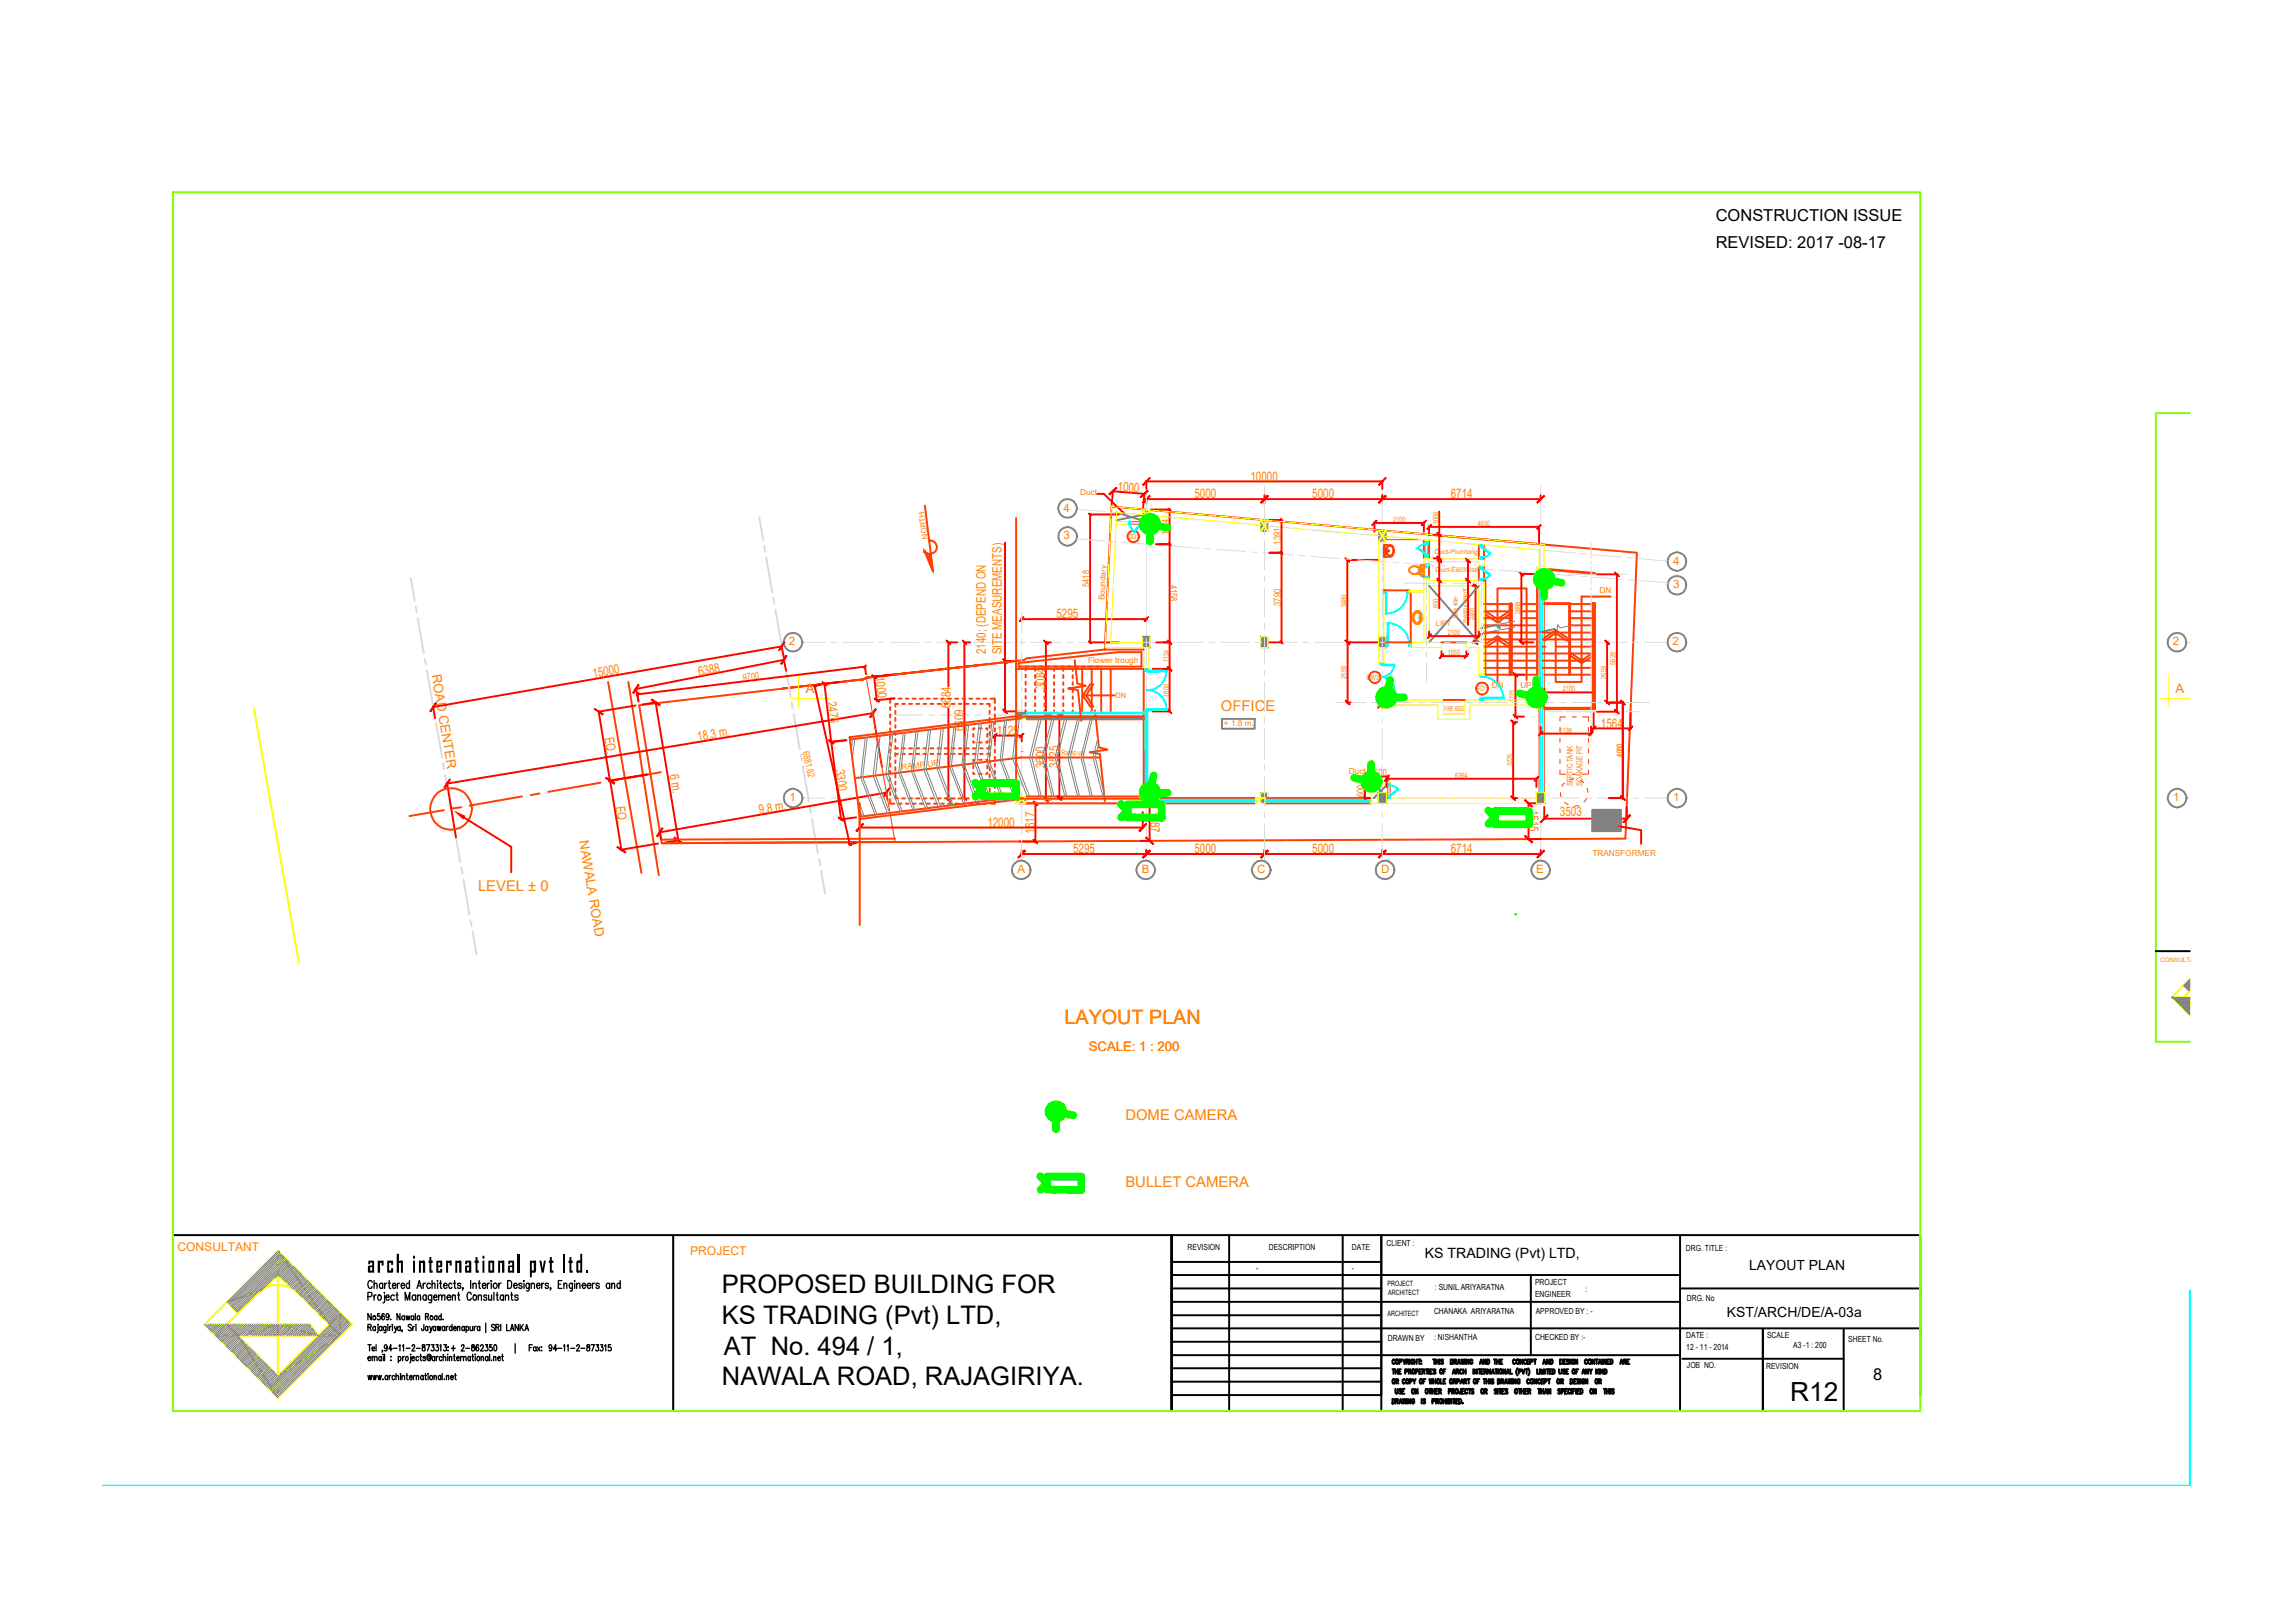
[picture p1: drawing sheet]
<svg xmlns="http://www.w3.org/2000/svg" width="297mm" height="210mm" viewBox="0 0 297 210" stroke-linecap="round" stroke-linejoin="round" font-family="sans-serif">
<defs><g id="words">
<text font-size="3.4" x="231.6" y="181.3">R12</text>
<g font-size="3.3">
<text x="93.4" y="167.3">PROPOSED BUILDING FOR</text>
<text x="93.4" y="171.3">KS TRADING (Pvt) LTD,</text>
<text x="93.4" y="179.3">NAWALA ROAD, RAJAGIRIYA.</text>
<text x="93.7" y="175.3">AT No. 494 / 1,</text>
</g>
<text font-size="3.2" x="47.5" y="164.7">arch international pvt ltd.</text>
<text font-size="2.6" fill="#ff7f00" x="137.7" y="132.5">LAYOUT PLAN</text>
<g font-size="2.1">
<text x="222" y="28.6">CONSTRUCTION ISSUE</text>
<text x="222" y="32">REVISED: 2017 -08-17</text>
<text x="242.3" y="178.5">8</text>
</g>
<g font-size="1.9" fill="#ff7f00">
<text x="158" y="92">OFFICE</text>
<text x="61.8" y="115.3">LEVEL ± 0</text>
<text x="145.6" y="144.9">DOME CAMERA</text>
<text x="145.6" y="153.7">BULLET CAMERA</text>
</g>
<g font-size="1.8">
<text x="184.3" y="162.8">KS TRADING (Pvt) LTD,</text>
<text x="226.3" y="164.4">LAYOUT PLAN</text>
<text x="223.4" y="170.5">KST/ARCH/DE/A-03a</text>
</g>
<g font-size="1.7" fill="#ff7f00">
<text x="144.5" y="63.5" transform="rotate(5 144.5 63.5)">1000</text>
<text x="154.5" y="64.5">5000</text>
<text x="161.8" y="62.2">10000</text>
<text x="169.8" y="64.5">5000</text>
<text x="187.7" y="64.5">6714</text>
<text x="136.7" y="80">5295</text>
<text x="55.9" y="87.3" transform="rotate(81 55.9 87.3)">ROAD CENTER</text>
<text x="76.8" y="87.8" transform="rotate(-10 76.8 87.8)">15000</text>
<text x="90.4" y="87.4" transform="rotate(-11 90.4 87.4)">6388</text>
<text x="104.2" y="89.7">A</text>
<text x="113.2" y="87.6" transform="rotate(83 113.2 87.6)">1000</text>
<text x="127.5" y="84.7" transform="rotate(-90 127.5 84.7)">2140; (DEPEND ON</text>
<text x="129.6" y="84.7" transform="rotate(-90 129.6 84.7)">SITE MEASUREMENTS)</text>
<text x="135.2" y="89.2" transform="rotate(-90 135.2 89.2)">3084</text>
<text x="281.4" y="89.7">A</text>
<text x="78.2" y="95.4" transform="rotate(81 78.2 95.4)">EQ.</text>
<text x="90.3" y="95.9" transform="rotate(-10 90.3 95.9)">18.3 m.</text>
<text x="107" y="90.8" transform="rotate(84 107 90.8)">2476</text>
<text x="123" y="91.6" transform="rotate(-90 123 91.6)">6684</text>
<text x="124.7" y="94.6" transform="rotate(-90 124.7 94.6)">6609</text>
<text x="129" y="95.1">1125</text>
<text x="207.1" y="94.2">1564</text>
<text x="86.6" y="100.2" transform="rotate(80 86.6 100.2)">6 m.</text>
<text x="108.1" y="99.6" transform="rotate(83 108.1 99.6)">3300</text>
<text x="135.2" y="99.4" transform="rotate(-90 135.2 99.4)">3600</text>
<text x="136.9" y="99.3" transform="rotate(-90 136.9 99.3)">3525</text>
<text x="79.6" y="104.4" transform="rotate(81 79.6 104.4)">EQ.</text>
<text x="98.3" y="105.4" transform="rotate(-10 98.3 105.4)">9.8 m.</text>
<text x="127.7" y="107">12000</text>
<text x="133.9" y="107.9" transform="rotate(-90 133.9 107.9)">1617</text>
<text x="148.8" y="104.9" transform="rotate(89 148.8 104.9)">1587</text>
<text x="197.8" y="104.8" transform="rotate(90 197.8 104.8)">1515</text>
<text x="201.8" y="105.6">3503</text>
<text x="74.9" y="108.9" transform="rotate(81 74.9 108.9)">NAWALA ROAD</text>
<text x="138.8" y="110.4">5295</text>
<text x="154.5" y="110.4">5000</text>
<text x="169.8" y="110.4">5000</text>
<text x="187.7" y="110.4">6714</text>
<text x="140.9" y="136">SCALE: 1 : 200</text>
</g>
<g font-size="1.6" fill="#ff7f00">
<text x="23" y="162">CONSULTANT</text>
<text x="89.3" y="162.5">PROJECT</text>
</g>
<g font-size="1.5" fill="#ff7f00">
<text x="137.6" y="69.8">3</text>
<text x="137.6" y="66.2">4</text>
<text x="216.5" y="76.1">3</text>
<text x="216.5" y="73.1">4</text>
<text x="102" y="83.5">2</text>
<text x="216.4" y="83.5">2</text>
<text x="281.1" y="83.5">2</text>
<text x="102.1" y="103.7">1</text>
<text x="216.5" y="103.7">1</text>
<text x="281.1" y="103.7">1</text>
<text x="131.6" y="113">A</text>
<text x="147.7" y="113">B</text>
<text x="162.7" y="113">C</text>
<text x="178.7" y="113">D</text>
<text x="198.7" y="113">E</text>
</g>
<g font-size="1.3" fill="#ff7f00">
<text x="151.2" y="69.3" transform="rotate(-90 151.2 69.3)">1464</text>
<text x="165.7" y="70.5" transform="rotate(-90 165.7 70.5)">1391</text>
<text x="140.9" y="75.9" transform="rotate(-90 140.9 75.9)">5418</text>
<text x="151.4" y="75.7" transform="rotate(90 151.4 75.7)">4158</text>
<text x="165.7" y="78.4" transform="rotate(-90 165.7 78.4)">3790</text>
<text x="96.2" y="88.1" transform="rotate(-7 96.2 88.1)">9700</text>
<text x="103.8" y="97.3" transform="rotate(77 103.8 97.3)">6881.62</text>
<text x="177.8" y="100.4">600</text>
<text x="176.5" y="103.2" transform="rotate(-90 176.5 103.2)">600</text>
</g>
<g font-size="1.1" fill="#ff7f00">
<text x="139.8" y="64.1">Duct</text>
<text x="142.9" y="77.7" transform="rotate(-87 142.9 77.7)">Boundary</text>
<text x="206.9" y="76.7">DN</text>
<text x="140.8" y="85.8">Flower trough</text>
<text x="193" y="89">DN</text>
<text x="196.7" y="89">UP</text>
<text x="158.3" y="94">+ 1.8 m.</text>
<text x="116.7" y="99.7" transform="rotate(-7 116.7 99.7)">RAMP UP</text>
<text x="174.5" y="100.1">Duct</text>
<text x="203.5" y="101.8" transform="rotate(-90 203.5 101.8)">SEPTIC TANK</text>
<text x="204.7" y="101.8" transform="rotate(-90 204.7 101.8)">SOAKAGE PIT</text>
<text x="206" y="110.8">TRANSFORMER</text>
</g>
<g font-size="1.1">
<text x="153.6" y="161.8">REVISION</text>
<text x="164.1" y="161.8">DESCRIPTION</text>
<text x="174.9" y="161.8">DATE</text>
<text x="179.4" y="161.2">CLIENT :</text>
<text x="218.1" y="161.9">DRG. TITLE :</text>
<text x="162.5" y="164.5">-</text>
<text x="174.9" y="164.5">-</text>
<text x="185.6" y="166.9">: SUNIL ARIYARATNA</text>
<text x="198.6" y="166.3">PROJECT</text>
<text x="198.6" y="167.8">ENGINEER</text>
<text x="205.1" y="167.2">:</text>
<text x="179.5" y="173.6">DRAWN BY</text>
<text x="185.5" y="170">CHANAKA ARIYARATNA</text>
<text x="185.5" y="173.5">: NISHANTHA</text>
<text x="198.6" y="173.5">CHECKED BY :-</text>
<text x="198.7" y="170.1">APPROVED BY : -</text>
<text x="218.2" y="173.2">DATE :</text>
<text x="218.2" y="168.3">DRG. No</text>
<text x="228.6" y="173.2">SCALE</text>
<text x="239.1" y="173.6">SHEET No.</text>
<text x="218.2" y="174.7">12 - 11 - 2014</text>
<text x="218.2" y="177">JOB NO.</text>
<text x="228.5" y="177.2">REVISION</text>
<text x="232" y="174.4">A3 -1 : 200</text>
</g>
<g font-size="1" fill="#ff7f00">
<text x="120.1" y="69.7" transform="rotate(-98 120.1 69.7)">NORTH</text>
<text x="145.9" y="69.7">DD1</text>
<text x="180.2" y="67.5">2100</text>
<text x="186.1" y="67.8" transform="rotate(-90 186.1 67.8)">1000</text>
<text x="191.2" y="68.1">4650</text>
<text x="174.2" y="78.6" transform="rotate(-90 174.2 78.6)">3489</text>
<text x="185.8" y="81.1">LIFT</text>
<text x="186.1" y="78.7" transform="rotate(-90 186.1 78.7)">850</text>
<text x="187.3" y="82.2">2100</text>
<text x="188.6" y="80" transform="rotate(-90 188.6 80)">Use site-</text>
<text x="189.8" y="80.6" transform="rotate(-90 189.8 80.6)">measurement</text>
<text x="190.8" y="80.3" transform="rotate(-90 190.8 80.3)">2400</text>
<text x="196.7" y="79.5" transform="rotate(-90 196.7 79.5)">2898</text>
<text x="151.2" y="85.7" transform="rotate(-90 151.2 85.7)">1134</text>
<text x="174.2" y="87.8" transform="rotate(-90 174.2 87.8)">2559</text>
<text x="176.8" y="88">DW3</text>
<text x="187.3" y="84.8">1050</text>
<text x="191.1" y="89.4">FD1</text>
<text x="202.2" y="89.5">2100</text>
<text x="207.8" y="87.8" transform="rotate(-90 207.8 87.8)">2559</text>
<text x="209" y="86" transform="rotate(-90 209 86)">5828</text>
<text x="144.3" y="90.3">DN</text>
<text x="151.2" y="90.2" transform="rotate(-90 151.2 90.2)">1800</text>
<text x="196" y="90.9" transform="rotate(-90 196 90.9)">1775</text>
<text x="201.8" y="94.9">2138</text>
<text x="137.3" y="97.6">Ramp up</text>
<text x="188.3" y="100.7">6364</text>
<text x="195.7" y="99.2" transform="rotate(-90 195.7 99.2)">3225</text>
<text x="209.9" y="97.9" transform="rotate(-90 209.9 97.9)">4050</text>
</g>
<g font-size=".9" fill="#ff7f00">
<text x="185.6" y="71.7">Duct-Plumbing</text>
<text x="185.7" y="74">Duct-Electrical</text>
<text x="186.8" y="92.1">FIRE REEL</text>
</g>
<g font-size=".9">
<text x="179.5" y="166.4">PROJECT</text>
<text x="179.6" y="167.5">ARCHITECT</text>
<text x="179.5" y="170.3">ARCHITECT</text>
</g>
<text font-size=".8" fill="#ff7f00" x="279.5" y="124.4">CONSULTANT</text>
</g></defs>
<!-- layer: A-WALL-1 -->
<g fill="none" stroke="#ff3f00" stroke-width=".25">
<path d="M119.6 65.4l1.1 8.5-1.1-2.7a.86 .86 0 0 0 1.5 0 .86 .86 0 0 0-.9-1.2M131.5 67v36.1M179 70.6v1.4M179 76.4h3.3M179.1 72l.1 .1M179.1 70.6l.1 1.5M179.1 70.5l1 .1M179.2 70.5l-.1 .1M179.2 71.6h.1M179.2 71.7h.1M179.2 71.1h.1M179.2 70.9h.1"/>
<path d="M179.2 71h.1M179.2 71.5h.1M179.2 71.4h.3M179.2 71.3h.3M179.3 71.6h.1M179.3 71.7h.1M179.3 71h.1M179.3 70.9h.1M179.3 71.1h.1M179.3 71.3a.54 .54 0 0 0 .5 .6M179.8 70.6l-.2 .1a.52 .52 0 0 0-.3 .5M179.8 70.6a.67 .67 0 0 1 .3 1.1l-.3 .2"/>
<path d="M180.1 70.6a.84 .84 0 0 1-.3 1.4l-.7 .1M182.5 76.7v6.4h-3.2M184.2 70v2.2M184.2 73v1.8M184.9 70v2.2M184.9 73v1.8M184.9 69.2l14.9 1.3M191.3 70.5v1.8M191.3 73.3v1.8M192 78.2h3.6M192 79.1h3.6M192 80h3.6"/>
<path d="M192 73.3v1.8h.2v12.2M192 70.5v1.8M192.2 79.6l1.5 .9 1.5-.9M192.2 79.1l1.5 1 1.5-1M195.4 78.2v9.1M197 78.2h1.9M197 79.1h1.9M197 80h1.9M198.9 74.2v13.1h-6.9M199.8 78.2h6.3M199.8 73.6l6.5 .6v.1l-6.5-.6M199.8 78h3.3v9.3"/>
<path d="M203 79.1h3.2M203 80h3.2M203 78.2v9.1M206.2 78.2v13.6M208.4 77.2h-3.8v11.1h-3.3v-6.7M78.7 88.3l4.3 24.7M81.3 88.3l3.9 25M85.5 99.9l-4.4 .8M115.2 91.5v.4M115.2 92.4v.4M115.2 93.4v.3M115.2 94.3v.3"/>
<path d="M115.2 95.2v.4M115.2 96.1v.4M115.2 97v.4M115.2 97.9v.4M115.2 98.8v.4M115.2 99.8v.3M115.7 90.4h-.5v.6M115.8 92v.4M115.8 92.9v.4M115.8 93.8v.4M115.8 94.7v.4M115.8 95.7v.3"/>
<path d="M115.8 96.5v.4M115.8 97.5v.4M115.8 98.4v.3M115.8 99.3v.4M115.8 97.6h.4M115.8 96.8h.4M116.2 91.1h-.4v.3M116.3 90.4h.3M116.7 91.1h.4M116.7 97.6h.4M116.7 96.8h.4M117.2 90.4h.3"/>
<path d="M117.6 91.1h.4M117.6 97.6h.4M117.6 96.8h.4M118.1 90.4h.4M118.5 91.1h.4M118.5 97.6h.4M118.5 96.8h.4M119 90.4h.4M119.5 91.1h.3M119.5 97.6h.3M119.5 96.8h.3M119.9 90.4h.4"/>
<path d="M120.4 91.1h.3M120.4 97.6h.3M120.4 96.8h.3M120.8 90.4h.4M121.3 91.1h.4M121.3 97.6h.4M121.3 96.8h.4M121.8 90.4h.3M122.2 91.1h.4M122.2 97.6h.4M122.2 96.8h.4M122.7 90.4h.3"/>
<path d="M123.1 91.1h.4M123.1 97.6h.4M123.1 96.8h.4M123.6 90.4h.4M124.1 91.1h.3M124.1 97.6h.3M124.1 96.8h.3M124.5 90.4h.4M124.9 91.1h.4M124.9 97.6h.4M124.9 96.8h.4M125.4 90.4h.4"/>
<path d="M125.9 91.1h.4M125.9 97.6h.4M125.9 96.8h.4M125.9 95.9v.2h.2M125.9 100v.1h.2M125.9 95v.4M125.9 99v.4M126.1 94.3h-.2v.1M126.1 98.3h-.2v.2M126.3 90.4h.4M126.6 94.3h.4M126.6 96.1h.4"/>
<path d="M126.6 98.3h.4M126.8 91.1h.3M126.8 97.6h.3M126.8 96.8h.3M127 86l-14.9 1.7-.4 .2-29 3.4 2.9 17.8 124.7-.6 1.5-37-68-5.9-.9 18.5-10.1 1.1-.3 .2-20.4 2.3-.4 .2-10.5 1.2M127.2 90.4h.4M127.6 94.3h.1v.1M127.6 98.3h.1v.2M127.7 91.1h.3v.3M127.7 97.6h.3M127.7 96.8h.3M127.7 100v.1h-.1"/>
<path d="M127.7 95v.4M127.7 95.9v.2h-.1M127.7 99v.4M128 92v.4M128 92.9v.4M128 93.8v.4M128 94.7v.4M128 95.7v.3M128 96.5v.4M128 97.5v.4M128 98.4v.3M128 99.3v.4"/>
<path d="M128.2 90.4h.5v.6M128.7 91.5v.4M128.7 92.4v.4M128.7 93.4v.3M128.7 94.3v.3M128.7 95.2v.4M128.7 96.1v.4M128.7 97v.4M128.7 97.9v.4M128.7 98.8v.4M128.7 99.8v.3M131.5 86.6h16.5v16"/>
<path d="M131.5 85.5l-19.4 2.2M131.8 85.8l12.9-1.4h3v1.9h-15.9zM132.1 92.6l-22.2 2.8 1.4 10.6 20.2-2.5M132.2 92.9l-22.2 2.8M132.7 86.6v.2M132.7 87.3v.4M132.7 88.2v.4M132.7 89.1v.4M132.7 90.1v.3M132.7 91v.3M132.7 91.9v.2M132.9 93h15.1z"/>
<path d="M132.9 93h15.1M132.9 92.7h15.1M132.9 93.1h15.1M133.9 86.6v.2M133.9 87.4v.3M133.9 88.3v.3M133.9 89.2v.4M133.9 90.1v.4M133.9 91v.4M133.9 91.9v.3M135.1 86.6v.2M135.1 87.4v.3"/>
<path d="M135.1 88.3v.3M135.1 89.2v.4M135.1 90.1v.4M135.1 91v.4M135.1 91.9v.3M136.4 86.6v.2M136.4 87.4v.3M136.4 88.3v.3M136.4 89.2v.4M136.4 90.1v.4M136.4 91v.4M136.4 91.9v.3"/>
<path d="M137.6 86.6v.2M137.6 87.4v.3M137.6 88.3v.3M137.6 89.2v.4M137.6 90.1v.4M137.6 91v.4M137.6 91.9v.3M138.8 86.6v.2M138.8 87.4v.3M138.8 88.3v.3M138.8 89.2v.4M138.8 90.1v.4"/>
<path d="M138.8 91v.4M138.8 91.9v.3M139 85.4l.4 3.1 1.1 .3-2.3 .3 1.3 .2 .4 4M140 86.6v5.6M140.1 90h4.1M141.1 88.5l-1 1.5 1 1.5M141.2 86.6v5.6M141.4 88.5l-.9 1.5 .9 1.5M141.7 91.9l.5 4.8 1.1 .3-2.3 .4 1.3 .2 .6 6.1M142.3 98h-10.2l-21.5 2.7M142.5 86.6v5.6M142.9 84.1h5.1"/>
<path d="M143.7 86.6v5.6M178.3 90.2l1.1 1.4M179.4 90.2l-1.1 1.4M186.5 83.1h3.2M186.7 90.6h2.8M192 80.9h6.9M192 81.9h6.9M192 82.7h6.9M192 83.7h6.9M192 84.6h6.9M192 85.5h6.9M192 86.4h6.9"/>
<path d="M192.2 83.3l1.5-1 1.5 1M192.2 83.7l1.5-1 1.5 1M193.7 80.5v-4.4h3.8v11.9M193.7 82.3v5.9M195.3 80.5v-2.3l.1-.2 .2 .2v9.1M195.3 81.3v6M198.8 90.2l1.1 1.4M199.5 81.9h6.7M199.5 82.7h6.7M199.5 83.7h.4M199.5 84.6h6.7M199.5 85.5h6.7"/>
<path d="M199.5 86.4h6.7M199.8 82.5l1.5-.9 1.4 .9M199.8 82.9l1.5-1 1.4 1M199.8 87.3h6.4M199.8 91.6h6.3v-13.6h.2v13.8h-6.5M199.9 90.2l-1.1 1.4M201.4 83.7h4.8M203 80.9h3.2M203.2 84.9l1.4 .9 1.5-.9M203.2 84.5l1.4 1 1.5-1M57.4 104.8l-4.4 .8M59.7 104.5l-1.2 .1"/>
<path d="M67.5 103.1l-6.7 1.2M69.8 102.7l-1.1 .2M77.7 101.3l-6.8 1.2M79.9 100.9l-1.1 .2M111.2 104v15.7M115.2 103.4v.6h.5M115.2 100.7v.3M115.2 101.6v.4M115.2 102.5v.4M115.8 109l-30.2 .1M115.8 108.5l-30.2 .2M115.8 103v.3h.4"/>
<path d="M115.8 100.2v.4M115.8 101.2v.3M115.8 102.1v.3M116.3 104h.3M116.7 103.3h.4M117.2 104h.3M117.6 103.3h.4M118.1 104h.4M118.5 103.3h.4M119 104h.4M119.5 103.3h.3M119.9 104h.4"/>
<path d="M120.4 103.3h.3M120.8 104h.4M121.3 103.3h.4M121.8 104h.3M122.2 103.3h.4M122.7 104h.3M123.1 103.3h.4M123.6 104h.4M124.1 103.3h.3M124.5 104h.4M124.9 103.3h.4M125.4 104h.4"/>
<path d="M125.9 103.3h.4M126.3 104h.4M126.6 100.1h.4M126.8 103.3h.3M127.2 104h.4M128 100.2v.4M128 101.2v.3M128 102.1v.3M128 103v.3h-.3M128.7 100.7v.3M128.7 101.6v.4M128.7 102.5v.4"/>
<path d="M128.7 103.4v.6h-.5M131.5 103.4h16.3M131.5 103.2l-20.3 2.5M132.9 104h29.6M132.9 103.1h14.9M147.8 102.6l1 1.4M148.8 102.6l-1 1.4M149 103.3h13.5M163.7 104h13.7M163.7 103.3h13.7"/>
<circle cx="146.6" cy="69.4" r=".75"/>
<circle cx="179.2" cy="71.3" r=".06"/>
<circle cx="179.7" cy="71.3" r=".06"/>
<circle cx="177.9" cy="87.6" r=".74"/>
<circle cx="191.7" cy="89.1" r=".77"/>
<circle cx="58.4" cy="104.7" r="2.7"/>
</g>
<!-- layer: A-WALL-3 -->
<path d="M22.4 24.9h226v157.7h-226zM283.3 53.5h-4.4v81.3h4.4" fill="none" stroke="#7fff00" stroke-width=".25"/>
<!-- layer: LY-NEW -->
<g fill="none" stroke="#ff0" stroke-width=".25">
<path d="M281 129.1l2.3 2.3M281 129.1h2.3M282.5 127.5l.7 .8 .1-.1M282.5 127.5l-1.5 1.6M283.2 128.3l-1.5 1.5h1.5l-.7-.7M283.3 129.9l-.1-.1h.1h-.1l.1 .1M283.3 126.7l-.8 .8M283.3 127.3l-.8 .2M26.4 171.4l1.5 1.4h8.1v-1.4h-6.6M26.4 171.4h3M29.4 171.4l-1.5 1.4 8.1 8.1M29.4 171.4l6.6 6.6"/>
<path d="M30.8 170l-1.4 1.4M33.8 167a3.7 3.7 0 0 1 4.4 0M36 161.9l8 8.1v2.8l1.5-1.4-1.5-1.4-1.4 1.4 1.4 1.4M36 161.9l6.6 9.5-4-4.1-2.6-2.2-2.2 1.9-4.4 1.5 1.4 1.5 3-3M36 178v-5.2h5.2l-5.2-1.4-5.2 1.4 5.2 8.1M36 161.9v9.5h4.1l1.1 1.4h2.8M36 161.9l-9.6 9.5M36 178v2.9M42.6 171.4l-6.6 6.6M44 172.8l-8 8.1M44 172.8l-8 5.2"/>
</g>
<path d="M281 129.1h.1" fill="none" stroke="#808080" stroke-width=".25"/>
<g fill="none" stroke="#808080" stroke-width=".13">
<path d="M281.1 129.1h.1M281.3 129.1l-.2 .1M281.4 129.1l-.2 .2M281.5 129.1l-.3 .2M281.6 129.1l-.3 .3M281.7 129.1l-.3 .3M281.9 129.1l-.5 .4M282 129.1l-.5 .5M282.1 129.1l-.5 .5M282.3 129.1l-.7 .6M282.4 129.1l-.7 .6M282.5 129.1l-.8 .7"/>
<path d="M282.6 129.1l-.8 .8M282.8 129.1l-.9 .8M282.9 129.1l-1 .9M283 129.1l-1 .9M283.1 129.1l-1.1 1M283.2 129.1l-1.1 1.1M283.3 126.7l-.8 .9M283.3 126.9l-.8 .7M283.3 127l-.7 .7M283.3 127.1l-.6 .6M283.3 127.2l-.5 .6M283.3 129.1l-1.1 1.1"/>
<path d="M283.3 129.2l-1 1.1M283.3 129.3l-1 1.1M283.3 129.4l-1 1M283.3 129.6l-.9 .9M283.3 129.7l-.8 .8M283.3 129.9l-.8 .7M283.3 127.4l-.5 .5M283.3 127.5l-.4 .5M283.3 127.6l-.4 .4M283.3 127.7l-.3 .3M283.3 127.8l-.2 .3M283.3 128l-.2 .2"/>
<path d="M283.3 128.1l-.1 .2M283.3 129.9l-.7 .8M283.3 130.1l-.6 .6M283.3 130.2l-.6 .6M283.3 130.3l-.5 .5M283.3 130.4l-.5 .5M283.3 130.5l-.4 .5M283.3 130.7l-.3 .3M283.3 130.8l-.3 .3M283.3 130.9l-.2 .3M283.3 131l-.2 .2M283.3 131.2l-.1 .1"/>
<path d="M283.3 131.3h.1M26.5 171.4h.1M26.7 171.4l-.1 .2M27 171.4l-.3 .2M27.2 171.4l-.4 .4M27.4 171.4l-.5 .5M27.7 171.4l-.6 .6M28 171.4l-.8 .8M28.2 171.4l-.9 .9M28.4 171.4l-1 1M28.6 171.4l-1.1 1.1M28.9 171.4l-1.2 1.2"/>
<path d="M29.1 171.4l-1.3 1.3M29.4 171.4h.1M29.4 171.4l-1.5 1.5M29.6 171.4l-1.6 1.6M29.9 171.4l-1.8 1.7M30.1 171.4l-1.8 1.8M30.3 171.4l-1.9 1.9M30.5 171.4l-2 2.1M30.8 172.8h.1M30.8 171.4l-2.2 2.2M30.8 172.8l-1.5 1.5M30.9 173l-1.5 1.4"/>
<path d="M31 173.1l-1.4 1.4M31 171.4l-2.3 2.3M31.1 173.2l-1.4 1.5M31.3 171.4l-2.5 2.4M31.3 173.3l-1.5 1.5M31.4 173.4l-1.5 1.5M31.5 171.4l-2.5 2.5M31.5 173.6l-1.5 1.4M31.6 173.7l-1.4 1.4M31.7 173.8l-1.4 1.4M31.8 171.4l-2.7 2.7M31.8 173.9l-1.4 1.5"/>
<path d="M32 171.4l-2.8 2.8M32 174l-1.5 1.5M32.1 174.1l-1.5 1.5M32.2 171.4l-1.4 1.4M32.2 174.3l-1.5 1.4M32.3 174.4l-1.4 1.4M32.4 174.5l-1.4 1.5M32.5 171.4l-1.5 1.4M32.6 174.6l-1.5 1.5M32.7 171.4l-1.4 1.4M32.7 174.7l-1.4 1.5M32.8 174.9l-1.5 1.4"/>
<path d="M32.9 175l-1.4 1.4M32.9 171.4l-1.4 1.4M33 175.1l-1.4 1.5M33.2 171.4l-1.5 1.4M33.2 175.2l-1.5 1.5M33.3 175.3l-1.5 1.5M33.4 171.4l-1.4 1.4M33.4 175.5l-1.5 1.4M33.5 175.6l-1.4 1.4M33.6 175.7l-1.4 1.5M33.7 171.4l-1.5 1.4M33.8 175.8l-1.5 1.5"/>
<path d="M33.9 171.4l-1.5 1.4M33.9 175.9l-1.5 1.5M34 176.1l-1.4 1.4M34.1 171.4l-1.4 1.4M34.1 176.2l-1.4 1.4M34.2 176.3l-1.4 1.4M34.3 176.4l-1.4 1.5M34.4 171.4l-1.5 1.4M34.5 176.5l-1.5 1.5M34.6 171.4l-1.4 1.4M34.6 176.6l-1.4 1.5M34.7 176.8l-1.5 1.4"/>
<path d="M34.9 171.4l-1.5 1.4M34.9 176.9l-1.5 1.4M34.9 177l-1.4 1.5M35.1 177.2l-1.5 1.4M35.1 171.4l-1.5 1.4M35.2 177.2l-1.4 1.5M35.3 171.4l-1.4 1.4M35.3 177.4l-1.4 1.4M35.4 177.5l-1.4 1.4M35.5 177.6l-1.4 1.5M35.6 171.4l-1.5 1.4M35.7 177.7l-1.5 1.5"/>
<path d="M35.8 171.4l-1.5 1.4M35.8 177.8l-1.5 1.5M35.9 178l-1.4 1.4M36 161.9h.1M36 161.9l-6.6 6.6M36 171.4l-1.4 1.4M36.1 162l-6.6 6.6M36.3 162.1l-6.7 6.7M36.3 171.4l-1.5 1.4M36.4 162.2l-6.7 6.7M36.5 162.4l-6.6 6.6M36.5 171.4l-1.4 1.4"/>
<path d="M36.6 162.5l-6.6 6.6M36.7 162.6l-6.6 6.6M36.8 171.4l-1.5 1.4M36.8 162.7l-6.6 6.7M37 162.8l-6.7 6.7M37 171.4l-1.5 1.4M37.1 163l-6.6 6.6M37.2 163.1l-6.6 6.6M37.2 171.4l-1.4 1.4M37.3 163.2l-6.6 6.6M37.4 163.3l-3.8 3.9M37.5 171.4l-1.5 1.4"/>
<path d="M37.6 163.4l-2 2M37.7 171.4l-1.4 1.4M37.7 163.6l-1.6 1.6M37.8 163.7l-1.6 1.6M37.9 163.8l-1.6 1.6M37.9 171.4l-1.4 1.4M38 163.9l-1.5 1.6M38.2 164l-1.6 1.6M38.2 171.4l-1.5 1.4M38.3 164.2l-1.6 1.5M38.4 171.4l-1.4 1.4M38.4 164.3l-1.6 1.5"/>
<path d="M38.5 164.4l-1.5 1.5M38.6 164.5l-1.5 1.6M38.7 171.4l-1.5 1.4M38.7 164.6l-1.5 1.6M38.9 164.7l-1.5 1.6M38.9 171.4l-1.5 1.4M39 164.9l-1.5 1.5M39.1 165l-1.5 1.5M39.1 171.4l-1.4 1.4M39.2 165.1l-1.5 1.5M39.3 165.2l-1.4 1.5M39.4 171.4l-1.5 1.4"/>
<path d="M39.5 165.3l-1.5 1.5M39.6 165.5l-1.5 1.4M39.6 171.4l-1.4 1.4M39.7 165.6l-1.5 1.5M39.8 165.7l-1.4 1.5M39.8 171.4l-1.4 1.4M39.9 165.8l-1.4 1.5M40.1 165.9l-1.5 1.5M40.1 171.4l-1.4 1.4M40.2 171.5l-1.3 1.3M40.2 166.1l-1.5 1.4M40.3 171.7l-1.2 1.1"/>
<path d="M40.3 166.2l-1.5 1.4M40.4 171.8l-1.1 1M40.4 166.3l-1.4 1.5M40.5 171.9l-.9 .9M40.5 166.4l-1.4 1.5M40.6 172.1l-.8 .7M40.7 166.5l-1.5 1.5M40.7 172.2l-.6 .6M40.8 172.4l-.5 .4M40.8 166.7l-1.5 1.4M40.9 172.5l-.3 .3M40.9 166.8l-1.5 1.4"/>
<path d="M41 172.6l-.2 .2M41 166.9l-1.4 1.4M41.1 172.8h-.1M41.1 167l-1.4 1.5M41.2 167.1l-1.4 1.5M41.4 167.2l-1.5 1.5M41.5 167.4l-1.4 1.4M41.6 167.5l-1.5 1.4M41.7 167.6l-1.4 1.5M41.8 167.8l-1.4 1.4M42 167.8l-1.5 1.5M42.1 168l-1.4 1.4"/>
<path d="M42.2 168.1l-1.5 1.4M42.3 168.2l-1.4 1.5M42.4 168.3l-1.4 1.5M42.6 171.3h.1M42.6 168.4l-1.5 1.5M42.7 168.6l-1.5 1.4M42.8 168.7l-1.4 1.4M42.9 168.8l-1.4 1.5M43 168.9l-1.4 1.5M43.2 169.1l-1.5 1.4M43.3 169.1l-1.5 1.5M43.4 169.3l-1.4 1.4"/>
<path d="M43.5 169.4l-1.4 1.4M43.7 169.5l-1.5 1.5M43.7 169.7l-1.4 1.4M43.9 169.7l-1.5 1.5M44 169.9l-1.4 1.4M44.1 170l-9.5 9.5M44.3 170.1l-9.6 9.5M44.3 170.3l-9.5 9.5M44.5 170.3l-9.6 9.6M44.6 170.5l-9.5 9.5M44.7 170.6l-9.5 9.5M44.8 170.7l-9.5 9.5"/>
<path d="M45 170.8l-9.6 9.6M45.1 171l-9.6 9.5M45.2 171.1l-9.5 9.5M45.3 171.2l-9.5 9.5M45.4 171.3l-9.5 9.5"/>
</g>
<!-- layer: GRID -->
<g fill="none" stroke="#dcdcdc" stroke-width=".13">
<path d="M132.2 79.3v2.7M139.3 69.8l3.6 .2M139.3 65.9l3.6 .3M143.7 66.3l.8 .1M143.7 70.1h.7M145.2 70.2l3.8 .3M145.2 66.4l3.8 .3M148.3 62.9v48.5M149.7 70.5l.8 .1M149.8 66.8l.8 .1M151.3 70.6l3.8 .3M151.3 67l3.8 .3"/>
<path d="M155.8 71h.8M155.9 67.3l.7 .1M157.4 71.1l3.8 .3M157.4 67.5l3.8 .3M161.9 67.9l.8 .1M161.9 71.4l.8 .1M163.5 68l3.8 .4M163.5 71.5l3.8 .3M163.6 62.9v4.8M163.6 68.4v.8M163.6 70v3.8M163.6 74.5v.8"/>
<path d="M163.6 76.1v3.8M168 68.4l.8 .1M168 71.9l.8 .1M169.6 68.6l3.8 .3M169.6 72l3.7 .3M174.1 68.9l.8 .1M174.1 72.3l.8 .1M175.6 69.1l3.8 .3M175.6 72.5l3.8 .2M178.8 62.9v4.8M178.8 68.4v.8M178.8 70v3.8"/>
<path d="M178.8 74.5v.8M178.8 76.1v3.8M180.2 69.5h.7M180.2 72.8h.7M181.6 75.5h4M181.7 69.6l3.8 .4M181.7 72.9l3.8 .3M184.5 75.1v2.4M184.5 78.3v.7M184.5 79.8v3.8M186.3 70l.7 .1M186.3 73.2l.7 .1"/>
<path d="M186.4 75.5h.8M187.8 70.2l3.8 .3M187.8 73.3l3.8 .3M187.9 75.5h4.1M191.7 75.8v2.5M191.7 79.1v.8M192.3 70.6h.8M192.4 73.7h.7M193.9 70.7l3.8 .3M193.9 73.8l3.8 .3M198.4 71.1h.8M198.4 74.1l.8 .1"/>
<path d="M199.3 62.9v4.8M199.3 68.4v.8M199.3 70v3.8M199.3 74.5v.8M199.3 76.1v3.8M200 71.2l3.8 .4M200 74.2l3.8 .3M202.9 74.3h1.8M204.5 71.6l.7 .1M204.5 74.6h.8M205 74.3h.3M205.7 74.3h2"/>
<path d="M205.8 70.3v1.9M205.8 72.6v.4M205.8 73.3v2.3M205.8 76v.4M205.8 76.8v2.3M205.8 79.5v.4M206 71.8l3.8 .3M206.1 74.7l3.8 .3M208.1 74.3h.3M208.8 74.3h1.7M210.6 72.2h.7M210.6 75l.8 .1"/>
<path d="M212.1 72.3l3.6 .3M212.1 75.1l3.7 .3M103.8 83.1h2.9M107.5 83.1h.8M109 83.1h3.9M113.6 83.1h.8M114.8 92.5h4.6M115.2 83.1h3.8M119.7 83.1h.8M120.1 92.5h.8M121.3 83.1h3.8M121.6 92.5h3.8"/>
<path d="M125.8 83.1h.8M126.2 92.5h.8M127.4 83.1h3.8M127.7 92.5h3.8M131.9 83.1h.8M132.2 82.7v.8M132.2 84.3v3.8M132.2 88.8v.8M132.2 90.4v3.8M132.2 94.9v.8M132.2 96.5v3.8M132.3 92.5h.8"/>
<path d="M133.4 83.1h3.9M133.8 92.5h4.6M138 83.1h.8M139.5 83.1h3.9M144.1 83.1h.8M145.6 83.1h3.9M150.3 83.1h.7M151.8 83.1h3.8M156.4 83.1h.7M157.9 83.1h3.8M162.4 83.1h.8M163.6 80.6v.8"/>
<path d="M163.6 82.2v3.8M163.6 86.7v.8M163.6 88.3v3.8M163.6 92.8v.8M163.6 94.3v3.9M163.6 99v.7M164 83.1h3.8M168.5 83.1h.8M170.1 83.1h3.8M172.8 90.9h3.9M174.6 83.1h.8M176.2 83.1h3.8"/>
<path d="M177.4 90.9h.8M178.8 80.6v.8M178.8 82.2v3.8M178.8 86.7v.8M178.8 88.3v3.8M178.8 92.8v.8M178.8 94.3v3.9M178.8 99v.7M179 90.9h3.8M180.7 83.1h.8M182.3 83.1h3.8M183.5 90.9h.8"/>
<path d="M184.5 84.4v.7M184.5 85.9v2.4M185.1 90.9h3.8M186.9 83.1h.7M188.4 83.1h3.8M189.6 90.9h.8M191.1 90.9h3.9M191.7 80.6v2.5M193 83.1h.7M194.5 83.1h3.8M195.7 90.9h.8M197.2 90.9h3.9"/>
<path d="M199.1 83.1h.7M199.3 80.6v.8M199.3 82.2v3.8M199.3 86.7v.8M199.3 88.3v3.8M199.3 92.8v.8M199.3 94.3v3.9M199.3 99v.7M200.4 92.1h1.8M200.6 83.1h3.8M201.9 90.9h.7M202.6 92.1h7.2"/>
<path d="M203.4 90.9h3.8M205.2 83.1h.7M205.8 80.2v2.3M205.8 82.9v.4M205.8 83.7v2.3M205.8 86.3v.4M205.8 87.1v2.3M205.8 89.8v.4M205.8 90.5v2.3M205.8 93.2v.4M205.8 94v1.9M206.7 83.1h3.8"/>
<path d="M208 90.9h.7M209.5 90.9h3.9M210.2 92.1h1.8M211.3 83.1h.7M212.8 83.1h2.9M282.8 83.1h.5M103.8 103.3h2.9M107.5 103.3h.8M109.1 103.3h3.8M113.6 103.3h.8M115.2 103.3h3.8M119.7 103.3h.8"/>
<path d="M121.3 103.3h3.8M122.7 103.5h2.7M125.8 103.3h.8M126.2 103.5h.8M127.4 103.3h3.8M127.7 103.5h3.8M131.9 103.3h.8M132.2 101.1v.7M132.2 102.6v3.8M132.2 107.2v.7M132.2 108.7v2.7M132.3 103.5h.8"/>
<path d="M133.4 103.3h3.9M133.8 103.5h3.8M138 103.3h.8M138.4 103.5h.8M139.5 103.3h3.9M140 103.5h2.7M144.2 103.3h.7M145.7 103.3h3.8M150.3 103.3h.7M151.8 103.3h3.8M156.4 103.3h.7M157.9 103.3h3.8"/>
<path d="M162.4 103.3h.8M163.6 100.5v3.8M163.6 105.1v.7M163.6 106.6v4.8M164 103.3h3.8M168.5 103.3h.8M170.1 103.3h3.8M174.6 103.3h.8M176.2 103.3h3.8M178.8 100.5v3.8M178.8 105.1v.7M178.8 106.6v4.8"/>
<path d="M180.8 103.3h.7M182.3 103.3h3.8M186.9 103.3h.7M188.4 103.3h3.8M193 103.3h.7M194.5 103.3h3.8M199.1 103.3h.7M199.3 100.5v3.8M199.3 105.1v.7M199.3 106.6v4.8M200.6 103.3h3.8M205.2 103.3h.7"/>
<path d="M206.7 103.3h3.8M211.3 103.3h.7M212.8 103.3h2.9M282.8 103.3h.5"/>
</g>
<!-- layer: A-WALL-2 -->
<g fill="none" stroke="#ff0" stroke-width=".13">
<path d="M144.4 67.8h1.6M144.4 67.5h1.6M147.8 66h1v1.4h-1zM148.5 67.4v.1h-.7M148.8 67.4v.4h-1M163.1 67.3h.9v1.4h-.9zM163.1 67.9l-18.6-1.6-.8 16.8h4.1M163.6 68l15.1 1.3M178.4 68.7h.9v1.3h-.9zM178.4 70v15.8h.6v-2M179 70v12.4M179.2 69.4l5 .4v.2l.7-.1 2.7 .2"/>
<path d="M184.2 72.3v.7h.7v-.7M184.2 74.8h.7h-.7M184.2 74.8v1.6h-1.9v.3h1.9v6.4h-1.7v.7h4v-.7h-1.6v-7.3h6.4v7.3h-1.6v.7h1.6v3.6M184.2 72.2h.7M184.9 72.3h7.1v1h-.7v-.6h-6.4M184.9 74.8v.3h7.1v12.3M188.4 70.2l3.6 .3M192 70.5h.1M192 70.5l7.1 .6v2.5M198.9 73.6h.9v1.4h-.9zM199.8 73.6v-3.1l-56-4.9-.8 18.2h4.8M102.3 90.4h5.1"/>
<path d="M103.3 87.4v4M131.5 92.1h1.4v.9h-1.4zM147.8 82.4h1v1.4h-1zM148 83.8v2.8M148.6 83.8v2.8M163.1 82.4h.9v1.4h-.9zM178.3 90.2h1.1v1.4h-1.1zM178.4 82.4h.9v1.4h-.9zM178.4 90.2v-.8h.6v.8M179.4 90.6h7.3v1.8h2.8v-1.8h9.3M179.4 91.3h6.6v1.8h4.2v-1.8h8.6M198.8 90.2h1.1v1.4h-1.1z"/>
<path d="M279.5 90.4h3.8M280.5 87.4v4M131.5 103.1h1.4v.9h-1.4zM147.8 102.6h1v1.4h-1zM149 103.3v.7h-1.2M163.1 102.6h.9v1.4h-.9zM163.7 103.3v.7h-1.2M177.4 103.3v-2.1h2.4v.3h-2.1v1.8h21.5M177.4 104h22.4M178.3 102.6h1.1v1.4h-1.1zM198.8 102.6h1.1v1.4h-1.1z"/>
</g>
<!-- layer: A_HATCH -->
<g fill="none" stroke="#808080" stroke-width=".25">
<path d="M148 67.4h.6M148 82.4h.6M193.6 80.9l-2 .4M193.6 81.6l-1.9 .5M201.1 81.4l-1.9 .4"/>
<circle cx="138.1" cy="65.8" r="1.22"/>
<circle cx="138.1" cy="69.4" r="1.21"/>
<circle cx="216.9" cy="75.8" r="1.21"/>
<circle cx="217" cy="72.7" r="1.2"/>
<circle cx="102.6" cy="83.1" r="1.22"/>
<circle cx="216.9" cy="83.1" r="1.21"/>
<circle cx="281.6" cy="83.1" r="1.2"/>
<circle cx="102.6" cy="103.3" r="1.21"/>
<circle cx="132.1" cy="112.6" r="1.21"/>
<circle cx="148.2" cy="112.6" r="1.22"/>
<circle cx="163.2" cy="112.6" r="1.22"/>
<circle cx="179.2" cy="112.6" r="1.21"/>
<circle cx="199.3" cy="112.6" r="1.22"/>
<circle cx="217" cy="103.3" r="1.19"/>
<circle cx="281.7" cy="103.3" r="1.21"/>
</g>
<!-- layer: LY-NEW -->
<g fill="none" stroke="#000" stroke-width=".25">
<path d="M278.9 123.1h4.4M22.4 159.8h226M87.1 160v22.6M151.6 159.8v22.8v-22.8M178.7 159.8v22.8M217.4 159.8v22.8M73 162.2v2.5M178.7 165h38.7M178.7 168.5h38.7M198 165v10.4M217.4 171.9h31M217.6 175.8h20.9"/>
<path d="M238.5 172v10.6"/>
</g>
<!-- layer: 0 -->
<g fill="none" stroke="#000" stroke-width=".25">
<path d="M159 159.8v22.8M173.7 159.8v22.8M248.4 160v20.6M151.6 166.7h27.1M151.6 165h27.1M151.6 170.2h27.1M151.6 168.5h27.1M151.6 163.3h27.1M151.6 178.8h27.1M151.6 177.1h27.1M151.6 173.6h27.1M151.6 175.4h65.8"/>
<path d="M151.6 171.9h65.8M180.1 177.2h.3M180.2 178.5h.1a.3 .3 0 0 1 .2 .3 .3 .3 0 0 1-.3 .3l-.1-.2zM180.3 177.2v.6M180.4 176.1v-.2h-.1a.33 .33 0 0 0-.2 .3 .33 .33 0 0 0 .3 .3v-.1M180.5 179.7v.5l.2 .2 .1-.1v-.6M180.5 177.2v.6M180.5 177.5h.3M180.6 178.8l.3-.1v-.2h-.3v.6M180.7 175.9h.1a.33 .33 0 0 1 .1 .3 .33 .33 0 0 1-.2 .3 .43 .43 0 0 1 0-.6zM180.7 178.8l.2 .3M180.8 177.2v.6"/>
<path d="M181 177.5h.2M181 176.2h.3v-.3h-.3v.6M181.2 177.2h-.2v.6h.2M181.3 179.8l-.1-.1-.2 .1v.2l.2 .1a.17 .17 0 0 1 0 .2 .17 .17 0 0 1-.2 0M181.5 175.9l.2 .3 .1-.3M181.7 176.2v.3M181.7 179.7h-.3v.7h.3M181.8 177.5h.2l.1-.3h-.3v.6M181.8 178.6l-.1-.1a.3 .3 0 0 0-.3 .3 .3 .3 0 0 0 .3 .3l.1-.2M181.9 176.2h.2l.1-.2-.3-.1v.6M182 178.5a.3 .3 0 0 1 .3 .3 .3 .3 0 0 1-.3 .3l-.1-.2zM182.1 176.2l.1 .3"/>
<path d="M182.3 177.5l.2-.1v-.2h-.2v.6M182.4 178.8h.2v-.3h-.2v.6M182.4 177.5l.2 .3M182.4 175.9v.6M182.7 179.8l.1-.1a.34 .34 0 0 1 .2 .4 .34 .34 0 0 1-.2 .3 .46 .46 0 0 1-.1-.6zM182.8 177.2h.1a.33 .33 0 0 1 .1 .3 .33 .33 0 0 1-.2 .3 .39 .39 0 0 1 0-.6zM182.8 178.5l.2 .3 .1-.3M182.9 176.1l-.1-.2h-.1a.33 .33 0 0 0-.2 .3 .33 .33 0 0 0 .3 .3l.1-.1v-.1h-.1M183 175.9v.6M183 178.8v.3M183 176.2h.3M183.1 177.5h.3v-.3h-.3v.6"/>
<path d="M183.3 175.9v.6M183.4 179.7v.7l-.3-.7v.7M183.4 175.9h.4M183.6 177.5h.2M183.6 175.9v.6M183.7 178.5h.1a.3 .3 0 0 1 .2 .3 .3 .3 0 0 1-.3 .3v-.3zM183.9 176.1h.1M183.9 176.5h.1M183.9 177.2h-.3v.6h.3M184 177.5l.3-.1v-.2h-.3v.6M184.1 178.8h.2M184.2 177.5l.1 .3"/>
<path d="M184.4 178.5h-.3v.6M184.5 179.8v-.1a.34 .34 0 0 1 .3 .4 .34 .34 0 0 1-.3 .3l-.1-.2zM184.5 177.2h.3M184.6 177.2v.6M184.8 177.2v.6M184.9 179.7h.3M184.9 178.5l.1 .6 .1-.6 .1 .6 .1-.6M185 177.5h.2M185 179.7v.7M185.3 179.7v.7M185.3 177.2h-.3v.6h.3M185.4 175.9h.3"/>
<path d="M185.4 178.8h.3M185.4 178.5v.6M185.6 175.9v.6M185.6 179.7v.7M185.7 177.3l-.1-.1-.2 .1 .3 .3-.1 .2-.2-.1M185.7 178.5v.6M185.8 176.2h.3M185.8 175.9v.6M185.9 178.5h.1a.3 .3 0 0 1 .3 .3 .3 .3 0 0 1-.3 .3l-.1-.3zM186 179.7h-.3v.7h.3M186.1 175.9v.6M186.2 175.9v.6"/>
<path d="M186.3 177.3a.17 .17 0 0 1 .2-.1 .17 .17 0 0 1 .1 .2v.2a.17 .17 0 0 1-.1 .2 .17 .17 0 0 1-.2-.2zM186.4 178.5v.6h.2M186.7 176v-.1h-.2l-.1 .2 .3 .2v.1l-.1 .1-.2-.1M186.7 177.5h.2M186.7 178.8h.2M187 177.2h-.3v.6M187 178.5h-.3v.6h.3M187.6 178.5h.1a.3 .3 0 0 1 .2 .3 .3 .3 0 0 1-.3 .3v-.3zM187.7 175.9a.3 .3 0 0 1 .3 .3 .3 .3 0 0 1-.3 .3zM187.9 177.8l.2-.6 .2 .6M188 178.8l.3-.1-.1-.2h-.2v.6M188 177.6h.2"/>
<path d="M188.1 176.2h.2l.1-.2-.3-.1v.6M188.2 178.8l.1 .3M188.3 176.2l.1 .3M188.4 177.5h.2l.1-.3h-.3v.6M188.4 179.8v-.1a.34 .34 0 0 1 .3 .4 .34 .34 0 0 1-.3 .3 .46 .46 0 0 1 0-.6zM188.5 178.8h.2v-.3h-.2v.6M188.6 176.5l.1-.6 .2 .6M188.6 177.5l.1 .3M188.6 176.3h.2M188.9 179.1l.2-.6 .2 .6M189 179.7l-.1 .7-.1-.1v-.1M189 178.9h.2"/>
<path d="M189 175.9l.2 .6v-.6l.2 .6 .1-.6M189.2 177.3a.17 .17 0 0 0-.2-.1 .17 .17 0 0 0-.1 .2v.2a.17 .17 0 0 0 .1 .2 .17 .17 0 0 0 .2-.1M189.3 177.5h.3M189.3 177.2v.6M189.4 179.7h-.3v.7h.3M189.4 178.8l.3-.1v-.2h-.3v.6M189.5 178.8l.2 .3M189.5 175.9v.6M189.6 177.2v.6M189.8 179.9v-.2a.34 .34 0 0 0-.3 .4 .34 .34 0 0 0 .3 .3v-.2M189.8 178.5h.3M190 179.7h.3"/>
<path d="M190 175.9v.6l-.3-.6v.6M190 178.5v.6M190.1 179.7v.7M190.5 176.1a.17 .17 0 0 0-.2-.2 .17 .17 0 0 0-.1 .2v.2a.17 .17 0 0 0 .1 .2 .17 .17 0 0 0 .2-.2h-.1M190.6 177.2v.6M190.6 179.8v-.1l-.3 .1 .1 .2 .2 .1a.17 .17 0 0 1 0 .2 .17 .17 0 0 1-.3 0M190.7 178.5h.1a.3 .3 0 0 1 .2 .3 .3 .3 0 0 1-.3 .3l-.1-.2zM191.1 177.2v.6l-.3-.6v.6M191.1 178.8h.2M191.2 177.2h.3M191.4 178.5h-.3v.6M191.4 177.2v.6"/>
<path d="M191.4 176.5l.2-.6 .2 .6M191.5 176.3h.2M191.6 177.5h.2M191.7 179.8v-.1a.34 .34 0 0 1 .3 .4 .34 .34 0 0 1-.3 .3l-.1-.2zM191.9 177.2h-.3v.6h.3M191.9 178.5h.3M192 177.5l.3-.1v-.2h-.3v.6M192 178.5v.6M192.2 177.5l.1 .3M192.2 175.9v.6l-.3-.6v.6M192.3 178.8h.3M192.3 178.5v.6"/>
<path d="M192.4 175.9h.1a.32 .32 0 0 1 .2 .4 .32 .32 0 0 1-.3 .2zM192.6 178.5v.6M192.8 178.5v.6M192.8 177.2v.6l-.3-.6v.6M193 177.8l.1-.6 .2 .6M193 177.6h.2M193.2 178.5h-.1h-.2l.1 .2 .2 .1v.3h-.2l-.1-.1M193.3 175.9h.3M193.4 175.9v.6M193.4 177.2h.3M193.6 177.2v.6M193.6 179.8l-.1-.1-.1 .1v.1l.2 .2v.1l-.1 .2-.1-.1"/>
<path d="M193.6 176.2h.3M193.6 175.9v.6M193.8 178.5a.31 .31 0 0 1 .3 .2 .31 .31 0 0 1-.2 .4h-.1zM193.8 179.7v.7M193.8 177.2v.6M193.9 179.7h.3M193.9 175.9v.6M194 177.3a.17 .17 0 0 1 .2-.1 .17 .17 0 0 1 .1 .2v.2a.17 .17 0 0 1-.1 .2 .17 .17 0 0 1-.2-.2zM194.1 179.7v.7M194.1 176.2h.2M194.2 178.8l.3-.1-.1-.2h-.2v.6M194.4 175.9h-.3v.6h.3"/>
<path d="M194.4 178.8l.1 .3M194.6 179.7h-.3v.7h.3M194.7 179.1l.1-.6 .2 .6M194.7 177.2v.6l-.2-.6v.6M194.7 178.9h.3M194.9 177.8l.2-.6 .2 .6M195 177.6h.2M195 179.8l-.1-.1-.2 .1v.1l.3 .2v.1l-.1 .2-.2-.1M195.1 178.5l.2 .6v-.6l.2 .6 .1-.6M195.4 177.2v.6h.2M195.6 178.5v.6M196.1 179.8v-.1a.34 .34 0 0 1 .2 .4 .34 .34 0 0 1-.2 .3 .46 .46 0 0 1 0-.6z"/>
<path d="M196.1 176.1a.18 .18 0 0 0-.3-.2 .17 .17 0 0 0-.1 .2v.2a.17 .17 0 0 0 .1 .2 .17 .17 0 0 0 .3-.1M196.1 178.5v.6l-.3-.6v.6M196.3 175.9h.1a.33 .33 0 0 1 .1 .3 .33 .33 0 0 1-.2 .3 .43 .43 0 0 1 0-.6zM196.3 177.1a.72 .72 0 0 0 0 .9M196.4 179.7h.3M196.5 177.5h.2v-.3h-.2v.6M196.6 178.6v-.1a.23 .23 0 0 0-.3 .1 .23 .23 0 0 0 0 .2l.1 .3h.2v-.3h-.1M196.6 179.7v.7M196.8 179.7v.7M196.9 177.2l.2 .6 .1-.6M196.9 175.9v.6l-.2-.6v.6M197.1 179.7v.7"/>
<path d="M197.3 177.2h.3M197.5 176.1a.18 .18 0 0 0-.3-.2 .17 .17 0 0 0-.1 .2v.2a.17 .17 0 0 0 .1 .2 .17 .17 0 0 0 .3-.1M197.5 177.2v.6M197.6 179.7h-.3v.7h.3M197.6 176.2h.2M197.7 177.1a.72 .72 0 0 1 0 .9M197.8 175.9h-.2v.6h.2M197.9 178.6l-.1-.1a.3 .3 0 0 0-.3 .3 .3 .3 0 0 0 .3 .3l.1-.2M198 176.2h.3v-.3h-.3v.6M198.1 178.5a.3 .3 0 0 1 .3 .3 .3 .3 0 0 1-.3 .3l-.1-.2zM198.4 175.9h.3M198.6 175.9v.6"/>
<path d="M198.8 178.5v.6l-.3-.6v.6M198.9 177.2v.6h.2M199 179.7h.3M199.1 179.7v.7M199.2 177.2v.6M199.3 178.6l-.1-.1a.3 .3 0 0 0-.3 .3 .3 .3 0 0 0 .3 .3l.1-.2M199.4 177.8v-.6l.1 .6 .2-.6v.6M199.4 179.7v.7M199.4 178.8h.2M199.6 176.5l.2-.6 .2 .6M199.7 178.5h-.3v.6h.3M199.7 179.7v.7"/>
<path d="M199.7 176.3h.2M199.8 178.8h.3v-.3h-.3v.6M199.9 177.2v.6M200.1 177.2h.3M200.2 177.2v.6M200.3 178.5h.2M200.4 175.9v.6l-.3-.6v.6M200.4 178.5v.6M200.5 177.5h.1M200.6 179.7v.7l-.3-.7v.7M200.6 175.9a.3 .3 0 0 1 .3 .3 .3 .3 0 0 1-.3 .3zM200.7 177.2h-.2v.6h.2"/>
<path d="M200.8 177.2h.2a.32 .32 0 0 1 .1 .4 .32 .32 0 0 1-.3 .2zM201.5 178.5h.1a.3 .3 0 0 1 .2 .3 .3 .3 0 0 1-.3 .3l-.1-.3zM201.7 177.2v.4l.1 .2 .2-.2v-.4M201.8 175.9a.3 .3 0 0 1 .4 .3 .3 .3 0 0 1-.4 .3zM201.9 179.8a.17 .17 0 0 0-.2-.1 .17 .17 0 0 0-.1 .3l.2 .1a.17 .17 0 0 1 0 .2 .17 .17 0 0 1-.2 0M201.9 178.8l.3-.1v-.2h-.3v.6M202.1 178.8l.1 .3M202.3 176.2h.2M202.5 177.3l-.1-.1-.2 .1v.1l.3 .2-.1 .2-.2-.1M202.6 175.9h-.3v.6h.3M202.6 177.5h.2M202.7 179.7h-.2v.7h.2"/>
<path d="M202.9 177.2h-.3v.6h.3M203 176v-.1h-.3v.2l.3 .2v.1l-.1 .1-.2-.1M203.1 175.9v.6M203.2 179.9l-.1-.2a.34 .34 0 0 0-.2 .4 .34 .34 0 0 0 .2 .3l.1-.2M203.2 178.5a.33 .33 0 0 1 .3 .2 .33 .33 0 0 1-.2 .4h-.1zM203.3 179.7v.7M203.4 177.3a.17 .17 0 0 1 .2-.1 .17 .17 0 0 1 .2 .2v.2a.17 .17 0 0 1-.2 .2 .17 .17 0 0 1-.2-.2zM203.6 176.1v-.2h-.2a.33 .33 0 0 0-.1 .3 .33 .33 0 0 0 .2 .3l.1-.1v-.1h-.1M203.6 178.8h.2M203.8 179.7h-.3v.7M203.9 177.5h.2M203.9 179.7v.7"/>
<path d="M203.9 178.5h-.3v.6h.3M204.1 175.9v.6l-.3-.6v.6M204.2 177.2h-.3v.6M204.3 179.7h-.2v.7h.2M204.4 178.5h-.2h-.1v.2l.2 .1v.3h-.2v-.1M204.4 179.7a.32 .32 0 0 1 .3 .4 .32 .32 0 0 1-.3 .3zM204.5 178.5v.6M204.7 177.8l.2-.6 .1 .6M204.7 177.6h.2M204.9 178.6v-.1a.3 .3 0 0 0-.3 .3 .3 .3 0 0 0 .3 .3v-.3M205.3 176.1v-.2h-.1a.33 .33 0 0 0-.2 .3 .33 .33 0 0 0 .2 .3l.1-.1M205.4 178.5v.6l-.3-.6v.6"/>
<path d="M205.5 177.2v.6l-.3-.6v.6M205.6 175.9a.31 .31 0 0 1 .3 .3 .31 .31 0 0 1-.3 .3 .35 .35 0 0 1 0-.6zM205.6 177.2l.2 .3 .2-.3M205.8 179.8v-.1a.34 .34 0 0 1 .3 .4 .34 .34 0 0 1-.3 .3 .46 .46 0 0 1 0-.6zM205.8 177.5v.3M206.3 175.9v.6l-.3-.6v.6M206.4 178.5h.1a.3 .3 0 0 1 .2 .3 .3 .3 0 0 1-.2 .3l-.1-.2zM206.4 175.9h.3M206.5 179.7v.7l-.3-.7v.7M206.5 177.2v.6M206.6 177.4l.2 .4M206.6 175.9v.6"/>
<path d="M206.8 177.2l-.3 .4M206.8 176.5l.2-.6 .2 .6M206.9 178.8l.2-.1v-.2h-.2v.6M206.9 176.3h.2M206.9 177.2v.6M207 178.8l.2 .3M207.3 175.9v.6M207.4 177.2v.6l-.3-.6v.6M207.5 179.7h.3M207.6 177.2a.3 .3 0 0 1 .3 .3 .3 .3 0 0 1-.3 .3zM207.6 179.7v.7M207.7 175.9v.6l-.3-.6v.6"/>
<path d="M207.9 179.7v.7M207.9 176.2h.2M208.2 179.7v.7M208.2 175.9h-.3v.6h.3M208.3 175.9a.3 .3 0 0 1 .3 .3 .3 .3 0 0 1-.3 .3zM208.3 179.7v.7M208.8 179.8l-.1-.1-.2 .1v.1l.3 .2v.1l-.1 .2-.2-.1M209.6 176.5l.2-.6 .1 .6M209.6 176.3h.3M210.1 176.2h.2v-.3h-.2v.6M210.2 176.2l.2 .3M210.5 176.2h.2"/>
<path d="M210.8 175.9h-.3v.6h.3M217.4 166.7h31M228.1 172v10.6v-10.6M151.6 180.5h27.1M180.1 181a.3 .3 0 0 1 .4 .3 .3 .3 0 0 1-.4 .3zM180.6 181.3h.2l.1-.2-.3-.1v.6M180.7 181.3l.2 .3M181 181.6l.2-.6 .2 .6M181.1 181.4h.2M181.4 180h.2M181.5 181l.1 .6 .1-.6 .1 .6 .1-.6M182 181v.6"/>
<path d="M182.5 181v.6l-.3-.6v.6M183 181.2a.17 .17 0 0 0-.2-.2 .18 .18 0 0 0-.2 .3l.2 .3 .2-.1v-.1h-.1M183.9 181v.6M184.4 181.1l-.1-.1h-.2v.3l.3 .1v.2h-.1h-.2M185.3 180h.3M185.3 181.3h.3v-.3h-.3v.6M185.7 180h.2M185.8 181.3h.2l.1-.2-.3-.1v.6M185.9 181.3l.2 .3M186.2 180h.2v-.2l-.2-.1v.7M186.3 180l.2 .4M186.3 181a.3 .3 0 0 1 .3 .3 .3 .3 0 0 1-.2 .3 .46 .46 0 0 1-.1-.6z"/>
<path d="M186.7 181v.6M186.7 181.3h.3M187 181v.6M187.2 181v.6M187.3 181.3h.3v-.2l-.3-.1v.6h.3v-.3M187.4 180.1l.3-.1v-.2l-.3-.1v.7M187.8 181v.6M187.8 180h.3v-.3h-.3v.7M188 181h.3M188 180l.1 .4M188.1 181v.6M188.4 181.3h.1"/>
<path d="M188.6 181h-.2v.6h.2M188.7 181a.3 .3 0 0 1 .4 .3 .3 .3 0 0 1-.4 .3zM189.1 180h.2M189.2 181.6h.1M192.1 180h.2v-.2l-.2-.1v.7M192.2 180l.2 .4M194.3 180h.2M196.8 180h.3M197.3 180h.2M197.7 180h.3v-.2l-.3-.1v.7M197.8 180l.2 .4M199.4 180h.3"/>
<path d="M199.8 180.4l.2-.7 .2 .7M199.9 180.2h.2M202 180.1l.3-.1v-.2l-.3-.1v.7M202.5 180h.1M203.5 180h.1M204.1 180h.1M207.9 180h.3"/>
</g>
<!-- layer: LY-NEW -->
<g fill="#000">
<path d="M69.8 163.1h.2l.2 1.1 .2-1.1h.2l-.3 1.6h-.2zM71.1 162.7h.3v.4h.2v.3h-.2v1h.2v.3h-.4l-.1-.1v-1.2h-.1v-.3h.1zM73.7 162.7h.2v.4h.2v.3h-.2v1h.2v.3h-.4v-1.3h-.2v-.3h.2zM75.8 164.3h.3v.4h-.3z"/>
<path d="M75.1 162.2h.2v2.5h-.3h-.2l-.2-.1v-1.2a.32 .32 0 0 1 .1-.3 .32 .32 0 0 1 .4 0zM74.9 163.4l-.1 1h.3v-1z"/>
</g>
<g fill="none" stroke="#000" stroke-width=".17">
<path d="M47.6 167.8l.5-.1v-.4l-.5-.1v1.1M47.6 171.8l.4-.1v-.3h-.4v.8M47.6 175.8h.4a.21 .21 0 0 0-.3-.3 .21 .21 0 0 0-.1 .3l.2 .3 .2-.1M47.6 178l.1 .5 .2-.5 .1 .5 .1-.5M47.6 174h.4M47.8 171.8l.2 .4M47.8 174v.8M48 170v.8l-.4-.8v.8M48.1 165.9l-.1-.2a.52 .52 0 0 0-.4 .5 .52 .52 0 0 0 .4 .5l.1-.2M48.1 174.5h.4l-.1-.2a.26 .26 0 0 0-.3 .2 .26 .26 0 0 0 .3 .3l.1-.1M48.1 175.7l.2-.2 .1 .1v.5M48.1 175.5v.6"/>
<path d="M48.2 178l.2 .5 .1-.5 .1 .5 .1-.5M48.4 166.2l.2-.1h.1l.1 .6M48.4 165.7v1M48.4 167.6v.7M48.4 175.7l.2-.2 .1 .1 .1 .5M48.6 171.8l-.1-.1a.26 .26 0 0 0-.3 .2 .26 .26 0 0 0 .2 .3l.2-.1M48.6 171.6v.6M48.7 167.6l-.3 .1v.2M48.7 174v.8M48.9 178l.1 .5 .1-.5 .1 .5 .1-.5M48.9 171.4v.1zM48.9 171.6v.7l-.1 .2"/>
<path d="M49 167.6a.31 .31 0 0 1 .3 .3 .31 .31 0 0 1-.3 .3l-.1-.2zM49.1 170h-.2v.3a.25 .25 0 0 1 .3 .1 .25 .25 0 0 1-.1 .3 .25 .25 0 0 1-.3 0M49.3 175.7v-.1a.24 .24 0 0 0-.3 .2 .24 .24 0 0 0 .3 .3v-.1M49.3 175.5v.6M49.4 171.8l-.1-.1a.24 .24 0 0 0-.3 .2 .24 .24 0 0 0 .3 .3l.1-.1M49.4 171.6v.6M49.5 166.2v-.1a.31 .31 0 0 0-.4 .3 .31 .31 0 0 0 .4 .3v-.1M49.5 174.8h-.1h.1l-.1 .2M49.5 166.1v.6M49.5 175.3h.1M49.5 178.5h.1M49.6 175.5v.6"/>
<path d="M49.7 170.1l-.1-.1a.48 .48 0 0 0 0 .8 .24 .24 0 0 0 .1-.3 .24 .24 0 0 0-.2-.2l-.1 .2M49.8 167.2v.1zM49.8 167.6v.8l-.1 .2h-.2M49.8 166.1v.6M49.8 175.2v.9M49.9 167.9h.4l-.1-.3a.34 .34 0 0 0-.3 .3 .34 .34 0 0 0 .3 .4l.1-.2M49.9 171.6v.8l-.2 .1M49.9 171.8v-.1a.24 .24 0 0 0-.3 .2 .24 .24 0 0 0 .3 .3v-.1M50.1 174.3a.2 .2 0 0 1-.2 .2 .2 .2 0 0 1-.2-.2l.2-.3a.46 .46 0 0 1-.1 .8v-.1M50.1 178.1v-.1a.27 .27 0 0 0-.3 .2 .27 .27 0 0 0 .1 .3l.2-.1M50.1 178v.5M50.2 171.4v.1z"/>
<path d="M50.2 171.6v.6M50.3 170.3l-.2 .2a.24 .24 0 0 1-.2-.3 .24 .24 0 0 1 .3-.2l.1 .1v.6l-.2 .1-.1-.1M50.3 165.7v.8l.1 .2h.2M50.3 178v.5M50.4 171.6v.6M50.6 170.7v.1M50.6 175.5v.1zM50.6 176v.1zM50.6 178h-.2l-.1 .3M50.6 171.6l-.2 .2v.1M50.7 174.6h-.4l.3-.6v.8M50.8 166.4h.4l-.1-.3a.33 .33 0 0 0-.4 .2 .33 .33 0 0 0 .2 .4h.2l.1-.1"/>
<path d="M50.8 171.4v.1zM50.8 171.6v.6M50.9 174.5h.5M51 167.7l-.1-.1a.31 .31 0 0 0-.3 .3 .31 .31 0 0 0 .3 .3l.1-.1M51 171.6l.2 .6 .2-.6M51.1 178.1l-.1-.1a.27 .27 0 0 0-.3 .2 .27 .27 0 0 0 .2 .3l.2-.1M51.2 172.2l-.1 .3h-.1M51.2 178.2l.2-.2h.1l.1 .5M51.2 167.6h.3M51.2 177.7v.8M51.4 167.2v1l.1 .1M51.4 166.1v.6"/>
<path d="M51.5 175.7l.1-.1a.24 .24 0 0 1 .3 .2 .24 .24 0 0 1-.3 .3l-.1-.1M51.5 175.5v.8M51.6 174.2l.1-.2v.8M51.7 170v.8l-.3-.8v.8M51.8 171.8l-.1-.1a.27 .27 0 0 0-.3 .2 .27 .27 0 0 0 .2 .3l.2-.1M51.8 177.8h.1M51.8 171.6v.6M51.8 178v.5M51.9 166.4h.4v-.3h-.1a.35 .35 0 0 0-.3 .3 .35 .35 0 0 0 .3 .3l.1-.1M52 178.2l.2-.2h.1v.5M52 178v.5M52 172.2v.2"/>
<path d="M52.1 174.2l.1-.2v.8M52.1 175.5v.6M52.3 175.5l-.2 .3M52.3 170.4v-.1a.26 .26 0 0 0-.3 .2 .26 .26 0 0 0 .2 .3l.1-.1M52.3 170.3v.5M52.4 168.3v-1.1l.3 1.1 .3-1.1v1.1M52.5 175.7v-.1a.23 .23 0 0 1 .3 .2 .23 .23 0 0 1-.3 .3zM52.5 170.3l.1 .5 .2-.5 .1 .5 .1-.5M52.5 174.5h.6M52.5 178h.3M52.6 177.7v.7l.2 .1M53 166.2l-.1-.1a.31 .31 0 0 0-.4 .3 .31 .31 0 0 0 .4 .3l.1-.1"/>
<path d="M53 178.3h.3v-.3a.27 .27 0 0 0-.3 .2 .27 .27 0 0 0 .1 .3l.2-.1M53 165.7v1M53.1 175.2v.1zM53.1 175.5v.7l-.1 .1M53.2 171.5l-.1-.1-.3 .1 .1 .2 .3 .2v.3h-.2l-.2-.1M53.3 175.8h.3v-.2a.24 .24 0 0 0-.3 .2 .24 .24 0 0 0 .3 .3v-.1M53.3 174.2a.18 .18 0 0 1 .2-.2 .18 .18 0 0 1 .1 .3l-.3 .5h.4M53.4 171.6v.6M53.5 178v.5M53.5 170.4l-.1-.1a.26 .26 0 0 0-.2 .2 .26 .26 0 0 0 .2 .3l.1-.1M53.5 170.3v.5M53.6 171.6l-.1 .1-.1 .2"/>
<path d="M53.7 178h-.1l-.1 .3M53.7 170v.8M53.8 167.7l-.1-.1a.31 .31 0 0 0-.4 .3 .31 .31 0 0 0 .4 .3l.1-.1M53.8 171.4h.1M53.8 167.6v.7M53.8 171.6v.6M53.9 178.2l.1-.2h.2v.5M53.9 174.5h.5M53.9 178v.5M53.9 166.7l.3-1 .3 1M54 167.8l.1-.2h.3v.7M54 167.6v.7"/>
<path d="M54.2 175.7l-.1-.1a.23 .23 0 0 0-.3 .2 .23 .23 0 0 0 .3 .3l.1-.1M54.3 170.4l-.1-.1a.24 .24 0 0 0-.3 .2 .24 .24 0 0 0 .3 .3l.1-.1M54.3 170.3v.5M54.3 175.5h.2M54.4 175.2v.7l.1 .2M54.7 174.1v.2a.25 .25 0 0 1 .3 .2 .25 .25 0 0 1-.3 .3 .29 .29 0 0 1-.1-.4 .29 .29 0 0 1 .4-.1v-.2zM54.8 178.1l-.1-.1a.27 .27 0 0 0-.3 .2 .27 .27 0 0 0 .1 .3l.3-.1M54.8 166.1v.6M54.8 178v.5M54.8 171.4v.8h-.1l-.2-.3M55 178h.2M55 170.4l.4-.1v-.2l-.4-.1v.8"/>
<path d="M55 175.7l-.1-.2-.1 .1v.1l.2 .1a.17 .17 0 0 1 0 .3 .17 .17 0 0 1-.3-.1M55 177.7v.8h.2M55.1 167.7v-.1a.31 .31 0 0 0-.4 .3 .31 .31 0 0 0 .4 .3v-.1M55.1 167.6v.7M55.2 174h.4l-.3 .8M55.3 170.4l.1 .4M55.3 171.8v-.1a.24 .24 0 0 0-.3 .2 .24 .24 0 0 0 .3 .3v-.1M55.3 171.6v.6M55.4 177.7v.1zM55.4 178v.5M55.6 171.6l.2 .6 .1-.6M55.6 178.1l.1-.1a.24 .24 0 0 1 .3 .3 .24 .24 0 0 1-.3 .2z"/>
<path d="M55.6 175.6v-.1a.18 .18 0 0 0-.3 .2 .18 .18 0 0 0 .3 .1M55.6 175.5l.1 .4a.31 .31 0 0 0 0-.6 .31 .31 0 0 0-.5 .3 .31 .31 0 0 0 .1 .4 .31 .31 0 0 0 .4 0M55.7 166.2l-.1-.1a.31 .31 0 0 0-.4 .3 .31 .31 0 0 0 .4 .3l.1-.1M55.8 172.2l-.1 .3h-.1M55.8 174h.3l-.1 .3a.24 .24 0 0 1 .1 .4 .24 .24 0 0 1-.3 0M55.9 167.6l-.1 .9-.1 .1h-.2M55.9 167.7l-.1-.1a.31 .31 0 0 0-.4 .3 .31 .31 0 0 0 .4 .3l.1-.1M55.9 166.2l.2-.1h.1l.1 .6M55.9 165.7v1M56.1 167.9h.4v-.3a.31 .31 0 0 0-.4 .3 .31 .31 0 0 0 .4 .3v-.1M56.1 178.2l.2-.2h.1v.5M56.1 178v.5"/>
<path d="M56.2 175.7v-.1a.24 .24 0 0 0-.3 .2 .24 .24 0 0 0 .3 .3v-.1M56.2 175.5v.6M56.4 171.8l-.1-.1a.27 .27 0 0 0-.3 .2 .27 .27 0 0 0 .1 .3l.3-.1M56.4 171.6v.6M56.4 174h.3l-.2 .3a.25 .25 0 0 1 .2 .4 .25 .25 0 0 1-.4 0M56.4 175.5v.6M56.5 170.4v-.1a.24 .24 0 0 0-.3 .2 .24 .24 0 0 0 .3 .3v-.1M56.5 170.3v.5M56.6 171.6l.1 .6 .1-.6 .1 .6 .1-.6M56.6 166.1v.6M56.7 175.5l-.2 .1-.1 .2M56.7 167.8l.3-.2h.1l.1 .7"/>
<path d="M56.7 167.6v.7M56.9 174.2l.1-.2v.8M57 165.7v.8v.2h.2M57 178.1v-.1a.26 .26 0 0 0-.4 .2 .26 .26 0 0 0 .2 .3l.2-.1M57 178v.5M57.1 170.4l-.1-.1a.24 .24 0 0 0-.3 .2 .24 .24 0 0 0 .3 .3l.1-.1M57.1 170v.8M57.2 167.8l.1-.2h.2v.7M57.2 175.7l-.1-.1a.24 .24 0 0 0-.3 .2 .24 .24 0 0 0 .3 .3l.1-.1M57.2 177.7v.8M57.3 170.7v.1M57.3 175.7l.2-.2 .1 .1 .1 .5"/>
<path d="M57.3 175.2v.9M57.4 166.4h.4v-.3a.31 .31 0 0 0-.4 .3 .31 .31 0 0 0 .4 .3v-.1M57.4 174h.4l-.2 .3a.25 .25 0 0 1 .1 .3 .25 .25 0 0 1-.3 .2v-.1M57.5 178.5h.1M57.5 171.8v-.1a.27 .27 0 0 0-.3 .2 .27 .27 0 0 0 .1 .3l.2-.1M57.5 171.6v.6M57.8 178.2l.1-.2h.2v.5M57.8 171.6v.6M57.8 178v.5M57.8 167.9h.5l-.1-.3a.31 .31 0 0 0-.4 .3 .31 .31 0 0 0 .4 .3l.1-.1M57.9 174.3h.1zM57.9 174.8h.1z"/>
<path d="M57.9 175.2v.1zM57.9 175.5v.6M58 171.6l-.2 .2v.1M58.1 175.7l.2-.2 .1 .1v.5M58.1 175.5v.6M58.3 178.3h.3v-.3a.26 .26 0 0 0-.3 .2 .26 .26 0 0 0 .1 .3l.2-.1M58.4 174.5h.5M58.5 166.2l-.1-.1a.33 .33 0 0 0-.4 .2 .33 .33 0 0 0 .2 .4h.1l.2-.1M58.5 171.8l-.1-.1a.26 .26 0 0 0-.3 .2 .26 .26 0 0 0 .2 .3l.2-.1M58.5 171.4v.8M58.5 167.8l.2-.2h.2v.7M58.5 167.6v.7"/>
<path d="M58.6 171.9h.4l-.1-.2a.24 .24 0 0 0-.3 .2 .24 .24 0 0 0 .3 .3l.1-.1M58.6 174.1v.7M58.6 175.5h.3M58.8 175.2v.9h.1M58.8 165.7v.8l.1 .2h.1M58.8 178h.2M58.9 177.7v.7l.1 .1M59.1 175.8h.3v-.2a.24 .24 0 0 0-.3 .2 .24 .24 0 0 0 .3 .3v-.1M59.2 171.8l.1-.2 .2 .1v.5M59.2 167.6h.3M59.2 171.6v.6M59.3 167.2v.8l.1 .2 .1 .1"/>
<path d="M59.6 175.5v.6M59.6 166.2l-.1-.1-.3 .1v.1l.4 .1v.2a.22 .22 0 0 1-.2 .1 .22 .22 0 0 1-.2-.1M59.7 174.2a.18 .18 0 0 1 .2-.2 .18 .18 0 0 1 .1 .3l-.3 .5h.4M59.8 175.5l-.1 .1-.1 .2M59.9 166.7h-.1h.1l-.1 .2M60 175.7l.1-.2 .2 .1v.5M60 175.5v.6M60.1 171.8l-.1-.1a.26 .26 0 0 0-.3 .2 .26 .26 0 0 0 .2 .3l.2-.1M60.1 171.6v.6M60.3 174.5h.5M60.3 171.8v-.1a.24 .24 0 0 1 .3 .2 .24 .24 0 0 1-.3 .3v-.1M60.3 171.6v.9"/>
<path d="M60.8 171.6v.6h.2l.1-.1M60.8 175.7v-.1a.24 .24 0 0 0-.3 .2 .24 .24 0 0 0 .3 .3v-.1M60.8 175.5v.6M60.9 165.7v1M61 167.5a.29 .29 0 0 0-.4-.3 .29 .29 0 0 0-.2 .4v.3a.29 .29 0 0 0 .2 .4 .29 .29 0 0 0 .4-.3M61.1 174.1v.2a.25 .25 0 0 1 .3 .2 .25 .25 0 0 1-.3 .3 .29 .29 0 0 1-.1-.4 .29 .29 0 0 1 .4-.1v-.2zM61.1 175.5h.2M61.1 175.2v.7l.2 .2M61.1 171.6v.6M61.2 166.2l.2-.1h.2v.6M61.2 166.1v.6M61.2 167.7l.2-.1a.34 .34 0 0 1 .3 .3 .34 .34 0 0 1-.3 .4l-.2-.3z"/>
<path d="M61.4 171.6v.6M61.5 175.2v.1zM61.5 175.5v.6M61.6 171.6l-.2 .1v.2M61.8 175.6a.24 .24 0 0 1 .3 .2 .24 .24 0 0 1-.3 .3l-.1-.3zM61.9 167.8l.2-.2h.1l.1 .7M61.9 167.6v.7M61.9 174.1l-.2-.1a.48 .48 0 0 0 .1 .8 .24 .24 0 0 0 .1-.3 .24 .24 0 0 0-.2-.1l-.1 .2M62 165.7v.8v.2h.2M62.1 171.8l-.1-.1a.24 .24 0 0 0-.3 .2 .24 .24 0 0 0 .3 .3l.1-.1M62.1 171.6v.6M62.2 174.2l.1-.2 .2 .1v.2l-.3 .5h.3"/>
<path d="M62.2 175.7l.2-.2 .1 .1v.5M62.2 175.5v.6M62.4 166.4h.4l-.1-.3a.34 .34 0 0 0-.3 .3 .34 .34 0 0 0 .3 .3l.1-.1M62.8 174h.3l-.2 .3a.25 .25 0 0 1 .2 .4 .25 .25 0 0 1-.4 0M62.8 171.2v1.3M63 167.7v-.1a.24 .24 0 0 0-.4 .1v.1l.4 .2v.2a.24 .24 0 0 1-.4-.1M63 166.1v.6M63.1 175.7l-.1-.1a.23 .23 0 0 0-.2 .2 .23 .23 0 0 0 .2 .3l.1-.1M63.1 175.5v.6M63.2 167.6v.6l.2 .1 .2-.3M63.3 175.2v.9M63.6 166.1v.6"/>
<path d="M63.6 176v.1M63.6 167.6v.7M63.6 174h-.3v.3a.25 .25 0 0 1 .4 .2 .25 .25 0 0 1-.4 .3v-.1M63.9 175.7l.1-.2 .1 .1v.5M63.9 175.5v.6M63.9 167.2v1.1M63.9 166.1a.31 .31 0 0 1 .4 .3 .31 .31 0 0 1-.4 .3l-.1-.3zM64 171.5l-.1-.1h-.3v.2l.4 .3v.2l-.1 .1-.3-.1M64 174.1l.1-.1a.48 .48 0 0 1 0 .8l-.2-.1v-.5zM64.1 171.8l.4-.1 .1-.1-.1-.1-.4-.1v.8M64.2 167.6h.2M64.3 167.2v1l.2 .1"/>
<path d="M64.4 171.8l.2 .4M64.4 175.8h.3v-.2a.24 .24 0 0 0-.3 .2 .24 .24 0 0 0 .3 .3v-.1M64.5 166.1v.6M64.8 171.4v.8M64.9 175.5h.2M65 175.2v.7l.1 .2M65.1 167.7v-.1a.31 .31 0 0 0-.4 .3 .31 .31 0 0 0 .4 .3v-.1M65.1 167.6v.7M65.4 167.8l.2-.2h.2v.7M65.4 167.6v.7M65.5 171.4v.8h.4M65.7 165.7h.2a.3 .3 0 0 1 .3 .4v.4l-.1 .2h-.4z"/>
<path d="M66.1 172.2l.2-.8 .2 .8M66.1 167.6h.3M66.1 171.9h.3M66.2 167.2v.8v.2l.2 .1M66.5 166.4h.4v-.3h-.2a.35 .35 0 0 0-.2 .3 .35 .35 0 0 0 .2 .3l.2-.1M66.6 173.9v1.2M67 167.7v-.1a.24 .24 0 0 0-.4 .1v.1l.4 .2v.2a.24 .24 0 0 1-.4-.1M67.1 171.4v.8l-.5-.8v.8M67.3 171.4v.8M67.5 171.7l.2 .5M67.5 166.2l-.1-.1-.3 .1 .1 .1 .3 .1v.2a.22 .22 0 0 1-.2 .1 .22 .22 0 0 1-.2-.1M67.7 171.4l-.4 .5"/>
<path d="M67.8 166.1v.6M67.9 172.2l.2-.8 .3 .8M68 171.9h.3M68.5 166.1l-.1 .9-.1 .1-.2-.1M68.5 166.2l-.1-.1a.33 .33 0 0 0-.4 .2 .33 .33 0 0 0 .2 .4h.1l.2-.1M68.5 174.4h.2M68.7 166.2l.2-.1h.2v.6M68.7 166.1v.6M68.8 174h-.3v.8M69.4 174.4l-.1-.1a.26 .26 0 0 0-.3 .2 .26 .26 0 0 0 .2 .3l.2-.1M69.4 174.3v.5M69.4 166.4h.5l-.1-.3h-.1a.35 .35 0 0 0-.3 .3 .35 .35 0 0 0 .3 .3l.2-.1"/>
<path d="M69.5 174.3l.4 .5M69.9 174.3l-.4 .5M70.1 174.3h.1M70.1 174.7h.1M70.1 166.1v.6M70.4 166.1h-.2l-.1 .3M71 166.2l-.2-.1-.3 .1 .1 .1 .3 .1 .1 .2a.22 .22 0 0 1-.2 .1 .22 .22 0 0 1-.3-.1M71.3 166.7h-.1h.1l-.1 .2M71.4 174.3a.2 .2 0 0 1-.2 .2 .2 .2 0 0 1-.2-.2l.2-.3a.47 .47 0 0 1 0 .8l-.2-.1M72 174.6h-.4l.3-.6v.8M72.2 174.5h.5M72.2 166.2h.3"/>
<path d="M72.7 165.7h-.5v1h.5M72.9 174.2l.1-.2v.8M73 166.2l.1-.1h.2v.6M73 166.1v.6M73.4 174.2l.1-.2v.8M73.8 174.5h.6M74.1 166.1l-.1 .9h-.2M74.1 166.2l-.1-.1a.31 .31 0 0 0-.4 .3 .31 .31 0 0 0 .4 .3l.1-.1M74.4 165.7v.1zM74.4 166.1v.6M74.6 166.2l.2-.1h.2v.6M74.6 174.2l.1-.2 .2 .1v.2l-.3 .5h.4"/>
<path d="M74.6 166.1v.6M75.2 174.5h.5M75.3 166.4h.4v-.3a.33 .33 0 0 0-.4 .2 .33 .33 0 0 0 .2 .4h.1l.1-.1M76 166.4h.4l-.1-.3a.31 .31 0 0 0-.3 .3 .31 .31 0 0 0 .3 .3l.1-.1M76 174.1v.2a.25 .25 0 0 1 .3 .2 .25 .25 0 0 1-.3 .3 .29 .29 0 0 1-.1-.4 .29 .29 0 0 1 .4-.1v-.2zM76.5 174h.4l-.3 .8M76.6 166.1v.6M76.9 166.1h-.2l-.1 .3M77.1 174h.3l-.1 .3a.25 .25 0 0 1 .1 .3 .25 .25 0 0 1-.3 .2v-.1M77.5 166.2l-.1-.1-.3 .1v.1l.4 .1v.2a.22 .22 0 0 1-.2 .1 .22 .22 0 0 1-.2-.1M77.7 174h.3l-.2 .3a.24 .24 0 0 1 .2 .3 .24 .24 0 0 1-.3 .1M78.2 174.2l.2-.2v.8"/>
<path d="M78.9 166.2l-.1-.1a.31 .31 0 0 0-.4 .3 .31 .31 0 0 0 .4 .3l.1-.1M78.9 166.1v.6M79 174h-.3v.4a.24 .24 0 0 1 .4 0 .24 .24 0 0 1-.1 .3 .24 .24 0 0 1-.3 0M79.1 166.2l.2-.1h.2v.6M79.1 166.1v.6M80.2 166.2v-.1a.31 .31 0 0 0-.4 .3 .31 .31 0 0 0 .4 .3v-.1M80.2 165.7v1"/>
<circle cx="48.4" cy="170.5" r=".24"/>
<circle cx="55.8" cy="170.5" r=".24"/>
</g>
<!-- layer: WALL-2 -->
<path d="M283.3 167v25.3h-270" fill="none" stroke="#0ff" stroke-width=".25"/>
<!-- layer: A-WALL-1 -->
<g fill="none" stroke="#ff3f00" stroke-width=".13">
<path d="M146 67.5h1.8M146 67.8h1.8M179.3 69.8h4.9M199.1 75v27.6M199.8 73.6v30.4M112.1 87.7l3.7 21.3M132.2 97.3h.1M201.8 94.1v.6M201.8 95.5v.6M201.8 96.9v.5M201.8 98.3v.5M201.8 99.6v.6h.7"/>
<path d="M202.5 92.8h-.7v.5M203.4 92.8h.5M204.7 92.8h.8v.5M205.5 99.6v.6h-.8M205.5 94.1v.6M205.5 95.5v.6M205.5 96.9v.5M205.5 98.3v.5M179.5 101.5v1.8M179.8 101.5v1.8M201.9 102.6l.1 .5M202.4 101.3l-.3 .5"/>
<path d="M202.4 103.8l.5 .3M203.4 100.2h.5M203.6 100.8l-.5 .1M204.2 104.3h-.5M204.4 101l.5 .3M205.2 103.3l-.3 .5M205.3 102l.2 .6"/>
</g>
<!-- layer: A-HATCH -->
<g fill="#808080" stroke="#808080" stroke-width=".13">
<path d="M147.8 66l1 1.4v-1.4zM147.8 66l1 1.4h-1z"/>
<path d="M147.8 82.4l1 1.4v-1.4zM147.8 82.4l1 1.4h-1z"/>
<path d="M163.1 102.6l.9 1.4v-1.4zM163.1 102.6l.9 1.4h-.9z"/>
<path d="M147.8 102.6l1 1.4v-1.4zM147.8 102.6l1 1.4h-1z"/>
<path d="M163.1 67.3l.9 1.4v-1.4zM163.1 67.3l.9 1.4h-.9z"/>
<path d="M163.1 82.4l.9 1.4v-1.4zM163.1 82.4l.9 1.4h-.9z"/>
<path d="M178.4 82.4l.9 1.4v-1.4zM178.4 82.4l.9 1.4h-.9z"/>
<path d="M178.4 68.7l.9 1.3v-1.3zM178.4 68.7l.9 1.3h-.9z"/>
<path d="M198.9 73.6l.9 1.4v-1.4zM198.9 73.6l.9 1.4v-1.4zM198.9 73.6l.9 1.4h-.9zM198.9 73.6l.9 1.4h-.9z"/>
<path d="M131.5 103.1l1.4 .9v-.9zM131.5 103.1l1.4 .9h-1.4z"/>
<path d="M131.5 92.1l1.4 .9v-.9zM131.5 92.1l1.4 .9h-1.4z"/>
</g>
<!-- layer: A-DIM-1 -->
<g fill="none" stroke="#f00" stroke-width=".25">
<path d="M130 70.2v21.9M143.9 63.6l4.2 .3M144 63.5l-.2 1.8M148.1 63.9l-.2 1.7M148.2 64.6h51.2M148.2 62.3h30.7M148.3 62.2v1.1M148.3 64.5v.6M163.6 64.1v1M174.3 72.5h4.1M174.3 72.4v10.8M177.7 67.7h6.6"/>
<path d="M177.8 67.6v1.2M178.8 62.2v1.1M178.8 64.1v.6M184.2 67.6v1.2M184.8 68.2h14.4M184.9 68.1v1.1M185.5 69.2h.8M185.5 72.2h.8M186.2 66.2v6.1M190.5 75.8h.5M190.9 75.7v7.5M196.7 74.3h1.7"/>
<path d="M196.8 74.2v9M199.1 68.1v2.2M199.3 64.1v.6M206.6 74.3h2.7M209.2 74.2v18M56 91.4l.3 1.5M82.3 89.1l.3 1.5M82.5 89.8l.1 1M101.1 83.6l.3 1.5M101.2 83.6l-45.2 7.9M101.4 85.3l.3 1.5M101.5 85.4l-19.3 3.8"/>
<path d="M106.7 88.4l.8 7.7M107.5 96l2-.2-2 .2M107.5 96l1.3 10.1M108.6 88.3l-2 .2M111.9 86.2l.1 1M112 86.3l-29.6 3.6M112.9 92.2l1.2 7.1M113 92.3l-55.2 9.1M113.1 87.5l.3 3.2M115.4 87.3l-2.4 .3M115.7 90.4l-2.4 .2M122.6 83.1h1.2"/>
<path d="M122.7 83v5.8M122.7 91.7v11.9M124.7 83.1h.8M124.8 83v20.4M128.7 95.2h3.5M128.7 95.1v.9M129.9 92.1h1.4M129.9 85.5h1.4M132.1 80.1h16.3M132.2 80v.2M132.2 95.1v.9M135.2 83.1h.7"/>
<path d="M135.2 92.5h.7M135.3 83v20.6M137 92.5h.5M137 92.4v11M148.3 80v.2M149.1 92.1h2.3M149.1 86.6h2.3M150.6 83.1h.8M151.3 83v9.1M174.3 83.1h4.1M174.3 90.9h.4M174.3 83v8"/>
<path d="M184.8 82.3h6.6M184.9 81.7v.7M186.4 84.9h3.4M186.5 84.3v.6M189.7 84.3v.6M190.5 83.1h.5M191.3 81.7v.7M195.7 93.5h.6M195.8 93.4v10M196 87.3h1.2M196 92.7h1.2M196.1 87.3v5.5"/>
<path d="M196.7 83.1h1.7M199.2 94.9h6.7M199.3 94.1v.9M205.8 94v1M206.1 94.3h4.9M206.2 92.2v2.1M206.6 92.1h2.7M207.8 83.1h.2M207.8 90.9h.2M207.9 83v8M208.2 90.9h1.8M209.9 90.8v12.6"/>
<path d="M211 92.2v2.1M57.8 101.3l1.2 7.1M110.8 105.8l-2.1 .2M111.2 107.1h36.7M111.2 105.1v2.1M122.6 103.5h.3M124.6 103.3h.1M131.9 104h2.1M131.9 108.9h2.1M132.1 110.5h67.3M132.2 110v.6M134 103.9v5.1"/>
<path d="M135.2 103.5h.7M137 103.3h.5M147.6 104h1.2M147.8 105.1v2.1M148.3 110v.6M148.7 103.9v5M148.8 108.8h-1.2M163.6 110v.6M178.8 110v.6M179.3 100.8h19.6M179.4 100.7v1.1M195.7 103.3h.6"/>
<path d="M197.7 104h1.6M197.8 103.9v4.8M198.8 100.7v1.1M199.3 110v.6M199.4 108.6h-1.7M199.7 105.9h10.8M199.8 104.4v1.6M208.2 103.3h1.8M209.9 107l2.4 .4v1.8M210.5 104.4v1.6"/>
</g>
<!-- layer: 0 -->
<g fill="#f00" stroke="#f00" stroke-width=".13">
<path d="M165.6 71.4l.4 .3z"/>
<path d="M190.6 75.6l.6 .5zM190.6 75.5l.6 .6-.6-.5z"/>
<path d="M190.6 82.8v.1l.6 .5zM190.6 82.9l.6 .5z"/>
<path d="M148.7 64.1l-.8 1 .9-.9zM147.8 65l.9-.9-.8 1z"/>
<path d="M163.1 65l.1 .1 .8-1zM164 64.1l.1 .1-.9 .9z"/>
<path d="M185.1 82l-.4 .6zM185.1 82l-.4 .6h-.1z"/>
<path d="M191.5 82l-.4 .6zM191.5 82l.1 .1-.5 .5z"/>
<path d="M148.7 110l-.8 1 .9-.9zM148.7 110l-.8 1-.1-.1z"/>
<path d="M164 110l-.9 .9 .1 .1zM164 110l.1 .1-.9 .9z"/>
<path d="M164 110l-.8 1 .9-.9zM164 110l-.8 1-.1-.1z"/>
<path d="M178.3 110.9l.1 .1 .9-1zM179.3 110v.1l-.9 .9z"/>
<path d="M179.3 110l-.9 1 .9-.9zM179.3 110l-.9 1-.1-.1z"/>
<path d="M199.7 110l-.9 .9 .1 .1zM199.7 110l.1 .1-.9 .9z"/>
<path d="M132.6 110l-.8 1 .9-.9zM132.6 110l-.8 1-.1-.1z"/>
<path d="M147.8 110.9l.1 .1 .8-1zM148.7 110l.1 .1-.9 .9z"/>
<path d="M140.9 66.4l.3 .3zM140.9 66.4l.3 .3z"/>
<path d="M140.9 83l.3 .3zM140.9 83l.3 .3z"/>
<path d="M186.7 84.6l-.4 .6zM186.2 85.1l.5-.5-.4 .6z"/>
<path d="M189.4 85.1l.1 .1 .5-.6zM190 84.6l-.5 .6z"/>
<path d="M185.1 67.9l-.4 .6 .5-.5zM185.1 67.9l-.4 .6-.1-.1z"/>
<path d="M199.3 67.9l-.4 .6zM199.3 67.9l.1 .1-.5 .5z"/>
<path d="M195.8 87.1l.6 .5zM195.8 87l.6 .6-.6-.5z"/>
<path d="M195.8 92.4v.1l.6 .5zM195.8 92.5l.6 .5z"/>
<path d="M199.9 89.4l-.2 .3zM199.9 89.4l-.3 .3z"/>
<path d="M206 89.7l.3-.3zM206.3 89.4l-.2 .3z"/>
<path d="M148.2 103.5l.9 1 .1-.1zM148.2 103.5l.1-.1 .9 1z"/>
<path d="M148.3 108.3l-.1 .1 1 .8zM148.2 108.4l1 .8v.1z"/>
<path d="M132.4 79.8l-.5 .6 .6-.5zM132.4 79.8l-.5 .6v-.1z"/>
<path d="M148 80.3l.1 .1 .5-.6zM148.6 79.8l-.5 .6z"/>
<path d="M133.7 103.7l.6 .5zM133.7 103.7l.6 .5z"/>
<path d="M133.7 108.7l.6 .4-.6-.5zM133.7 108.7l.6 .4-.1 .1z"/>
<path d="M200.2 105.4l-.8 1.1 .9-.9zM200.2 105.4l-.8 1.1-.1-.1z"/>
<path d="M210.9 105.4l-1 1 .2 .1zM210.9 105.4l.1 .2-.9 .9z"/>
<path d="M164 64.1l-.8 1 .9-.9zM163.1 65l.9-.9-.8 1z"/>
<path d="M178.3 65l.1 .1 .9-1zM179.3 64.1v.1l-.9 .9z"/>
<path d="M179.3 64.1l-.9 1 .9-.9zM178.3 65l1-.9-.9 1z"/>
<path d="M198.8 65l.1 .1 .8-1zM199.7 64.1l.1 .1-.9 .9z"/>
<path d="M197.2 103.6l1 .9 .1-.1zM197.3 103.4l1 1-1.1-.8z"/>
<path d="M197.2 108.2l1.1 .8-.9-.9zM197.2 108.2l1.1 .8-.1 .1z"/>
<path d="M174 72.2l.6 .5zM174 72.2h.1l.5 .5z"/>
<path d="M174 82.9l.6 .4-.5-.5zM174 82.9l.6 .4v.1z"/>
<path d="M196.5 74l.5 .6 .1-.1zM196.5 74l.6 .5z"/>
<path d="M196.6 82.8l.5 .5zM196.5 82.9l.6 .4-.1 .1z"/>
<path d="M178.1 67.3l-.6 .7 .7-.6zM178.1 67.3l-.6 .7v-.1z"/>
<path d="M183.9 67.9l.1 .1 .5-.7zM184.5 67.3l-.5 .7z"/>
<path d="M84.3 90.6l1 .7 .1-.1zM84.3 90.5l1.1 .7-1.1-.6z"/>
<path d="M87.3 108.3l-.1 .1 1.1 .7zM87.2 108.4l1.1 .7-.1 .1z"/>
<path d="M58.2 100.8l-.7 1.2 .8-1.1zM58.2 100.8l-.7 1.2-.1-.1z"/>
<path d="M113.3 91.7l-.8 1.1 .1 .1zM113.3 91.7l.1 .1-.8 1.1z"/>
<path d="M85.7 107.1l-.6 1.2 .7-1.1zM85.7 107.1l-.6 1.2-.2-.1z"/>
<path d="M115 102l-.8 1.1 .2 .1zM115 102l.1 .1-.7 1.1z"/>
<path d="M177.9 100.3l-.3 .4zM177.9 100.3l-.3 .4z"/>
<path d="M179.4 100.6l.3-.3zM179.7 100.3l-.3 .4z"/>
<path d="M176.5 103.1l.3 .3zM176.4 103.2l.4 .2z"/>
<path d="M176.4 101.3l.4 .3zM176.4 101.3l.4 .3z"/>
<path d="M151.1 70.3l.4 .3zM151.1 70.3l.4 .3z"/>
<path d="M151.1 83l.4 .3zM151.1 83l.3 .3z"/>
<path d="M165.6 83l.4 .3zM165.6 83l.4 .3z"/>
<path d="M151.1 70.3l.4 .3zM151.1 70.3l.4 .3z"/>
<path d="M151.1 65.8l.4 .3zM151.1 65.8l.4 .3z"/>
<path d="M165.6 67.2l.4 .3zM165.6 67.2l.4 .2z"/>
<path d="M165.6 71.4l.4 .3zM165.6 71.4l.4 .3z"/>
<path d="M148.7 61.8l-.8 1 .9-.9zM148.7 61.8l-.8 1-.1-.1z"/>
<path d="M178.3 62.7l.1 .1 .9-1zM179.3 61.8v.1l-.9 .9z"/>
<path d="M76.9 91.8l1 .7 .1-.1zM76.9 91.8l.1-.1 1 .7z"/>
<path d="M78.5 100.6l-.1 .1 1.1 .6zM78.4 100.7l1.1 .6-.1 .2z"/>
<path d="M78.4 100.7l1 .8 .1-.2zM78.4 100.7l.1-.1 1 .7z"/>
<path d="M79.9 109.5l-.1 .1 1.2 .7zM79.8 109.6l1.2 .7-.1 .1z"/>
<path d="M135 92.3l.6 .5zM135 92.3l.6 .5z"/>
<path d="M135.1 103.2l-.1 .1 .6 .4zM135 103.3l.6 .4z"/>
<path d="M135 82.9l.6 .5v-.1zM135 82.9l.6 .4z"/>
<path d="M135.1 92.2l.5 .6zM135 92.3l.6 .5z"/>
<path d="M206.4 94l-.4 .6zM206.4 94l-.4 .6-.1-.1z"/>
<path d="M210.7 94.5l.5-.5zM211.2 94l-.5 .6z"/>
<path d="M82.6 89.6l-.2 .4zM82.6 89.6l-.2 .4z"/>
<path d="M112 86.1l-.2 .4zM112 86.1l-.2 .4z"/>
<path d="M151 91.8l.6 .5-.5-.5zM151 91.8l.6 .5z"/>
<path d="M151 86.3l.6 .5zM151 86.3h.1l.5 .5z"/>
<path d="M129.7 85.3l.6 .5zM129.7 85.3l.6 .5z"/>
<path d="M129.8 91.8l.5 .5zM129.7 91.8l.6 .5z"/>
<path d="M151.1 86.3h-.1l.6 .5zM151 86.3l.6 .5z"/>
<path d="M151 82.9l.6 .5v-.1zM151 82.9l.1-.1 .5 .5z"/>
<path d="M124.5 82.9l.5 .5 .1-.1zM124.5 82.9l.6 .4z"/>
<path d="M124.6 103l.5 .5zM124.5 103l.5 .6z"/>
<path d="M122.4 82.9l.6 .5v-.1zM122.4 82.9l.6 .4z"/>
<path d="M122.4 103.2v.1l.6 .4zM122.4 103.3l.6 .4z"/>
<path d="M136.8 92.3l.5 .5zM136.8 92.2l.5 .6z"/>
<path d="M136.8 103l.5 .5zM136.8 103l.5 .5v.1z"/>
<path d="M113.2 90.3l-.1 .1 .7 .4zM113.1 90.4l.7 .4-.1 .1z"/>
<path d="M112.8 87.4l.5 .4h.1zM112.8 87.3l.6 .5z"/>
<path d="M129 94.9l-.5 .6zM128.4 95.4l.6-.5-.5 .6z"/>
<path d="M131.9 95.4v.1l.5-.6zM132.4 94.9h.1l-.6 .6z"/>
<path d="M111.6 106.6l-.8 1 .9-.9zM110.7 107.5l.9-.9-.8 1z"/>
<path d="M147.3 107.5l.2 .1 .8-1zM148.3 106.6l.1 .1-.9 .9z"/>
<path d="M107.2 95.8l.6 .5 .1-.1zM107.2 95.8l.1-.1 .6 .5z"/>
<path d="M108.5 105.7v.1l.6 .4zM108.5 105.8l.6 .4v.1z"/>
<path d="M56.4 91l-.7 1.1 .8-1.1zM56.4 91l-.7 1.1-.1-.1z"/>
<path d="M101.4 83.1l-.7 1 .1 .1zM101.4 83.1h.2l-.8 1.1z"/>
<path d="M107.2 95.8l.6 .4-.5-.5zM107.2 95.8l.6 .4z"/>
<path d="M106.4 88.3l.5 .5 .1-.1zM106.4 88.2l.6 .5-.6-.4z"/>
<path d="M82.6 88.6l-.6 1.1 .7-1zM82.6 88.6l-.6 1.1-.2-.1z"/>
<path d="M101.7 84.8l-.7 1.1 .1 .1zM101.7 84.8l.1 .1-.7 1.1z"/>
<path d="M179.6 100.5l-.5 .6 .6-.5zM179.6 100.5l-.5 .6z"/>
<path d="M198.5 101l.1 .1 .4-.6zM199 100.5l.1 .1-.5 .5z"/>
<path d="M199.6 94.6l-.5 .6zM199.6 94.6l-.5 .6z"/>
<path d="M205.5 95.2l.6-.6zM206.1 94.6l-.5 .6z"/>
<path d="M209.6 90.7l.6 .5zM209.6 90.7l.1-.1 .5 .6z"/>
<path d="M209.6 103l.6 .5-.5-.5zM209.6 103l.6 .5z"/>
<path d="M195.5 93.2l.5 .6 .1-.1zM195.5 93.2l.6 .5z"/>
<path d="M195.5 103l.6 .5zM195.5 103l.6 .5-.1 .1z"/>
<path d="M209.6 90.7l.6 .5zM209.6 90.7l.1-.1 .5 .6z"/>
<path d="M209.6 103l.6 .5-.5-.5zM209.6 103l.6 .5z"/>
<path d="M174 82.9l.6 .5v-.1zM174 82.9l.6 .4z"/>
<path d="M174.1 90.6l.5 .6zM174 90.7l.6 .5z"/>
<path d="M207.6 82.9l.6 .5v-.1zM207.6 82.9l.1-.1 .5 .5z"/>
<path d="M207.6 90.7l.6 .5-.5-.6zM207.6 90.7l.6 .5z"/>
<path d="M208.9 74.1l.6 .5zM208.9 74.1l.6 .5z"/>
<path d="M208.9 91.8l.6 .6zM208.9 91.8l.6 .6z"/>
<path d="M144.4 63.1l-.9 .9 1-.8zM143.4 63.9l1-.8-.9 .9z"/>
<path d="M147.5 64.3l.1 .1 .9-1zM148.5 63.4l.1 .2-1 .8z"/>
<path d="M185.9 68.9l.6 .5zM185.9 68.9h.1l.5 .5z"/>
<path d="M185.9 72l.6 .5-.5-.5zM185.9 72l.6 .5z"/>
<path d="M185.9 72.3l.6 .5zM185.9 72.3l.1-.1 .5 .6z"/>
<path d="M185.9 74.9l.6 .5-.5-.6zM185.9 74.9l.6 .5z"/>
<path d="M189.6 72.3l.6 .5zM189.6 72.3l.6 .5z"/>
<path d="M189.7 74.8l.5 .6zM189.6 74.9l.6 .5z"/>
<path d="M105.2 88.7l.4 .2zM105.2 88.6l.4 .3z"/>
<path d="M109.7 109.2l.4 .2zM109.7 109.2l.4 .2z"/>
</g>
<!-- layer: A-HATCH -->
<path d="M184.9 75.8l6.4 7.3M191.3 75.8l-6.4 7.3M158.1 93h4.2v1.3h-4.2z" fill="none" stroke="#808080" stroke-width=".25"/>
<g fill="none" stroke="#f00" stroke-width=".25">
<path d="M140.9 66.6h3.9M141 66.5v16.7M148.9 65.9h2.5M149.5 70.4h1.9M151.3 65.9v17.3M164.2 71.5h1.7M164.2 67.3h1.7M165.8 67.2v16M140.9 83.1h3.9M149.6 83.1h1.8M164.2 83.1h1.7M85.4 107.6l.1 1.1"/>
<path d="M114.7 102.5l.1 1M114.7 102.6l-29.4 5.1"/>
</g>
<!-- layer: A-WINDOW-1 -->
<path d="M132.9 92.2h15.1M132.9 92.3h15.1M148.2 92.1v10.5M148.4 92.1v10.5M149 103.7h13.5M149 103.5h13.5M163.7 103.7h13.7M163.7 103.5h13.7" fill="none" stroke="#0ff" stroke-width=".25"/>
<path d="M184.5 70v2.2M184.7 70v2.2M199.3 75v27.6M199.5 75v27.6" fill="none" stroke="#0ff" stroke-width=".13"/>
<!-- layer: A_HATCH -->
<path d="M196 80.4l-1.8 .4-.2-.5-.2 1-.2-.4M196 81.1l-1.8 .4-.2-.4-.1 1-.3-.5M203.5 80.9l-1.7 .4-.3-.5-.1 1-.3-.4" fill="none" stroke="#808080" stroke-width=".13"/>
<path d="M77.4 92l1.5 9.1M82.2 91.3l-4.8 .8M84.8 90.8l3 18M84.9 90.9l-1.8 .3M199.7 89.6h6.6M199.8 89.1v.5M206.2 89v.6M60 105.8l6.1 3.8v3.3M78.9 101l1.5 9.1M83.7 100.2l-4.9 .8M85.1 109.2l-4.8 .8M87.8 108.7l-1.8 .3" fill="none" stroke="#f00" stroke-width=".25"/>
<!-- layer: A-WALL-1 -->
<g fill="#ff3f00" stroke="#ff3f00" stroke-width=".13">
<path d="M119.6 71.2v.2z"/>
<path d="M120.3 71.7h.2z"/>
<path d="M119.6 71.4h.1zM119.6 71.4h.1z"/>
<path d="M119.7 71.4l.2 .1zM119.7 71.4l.2 .1h-.2z"/>
<path d="M119.7 71.5l.3 .1zM119.7 71.5l.3 .1h-.3z"/>
<path d="M119.7 71.6l.5 .1zM119.7 71.6l.5 .1z"/>
<path d="M119.8 71.7h.4zM119.8 71.7h.4z"/>
<path d="M119.8 71.7h.5zM119.8 71.7h.5z"/>
<path d="M119.8 71.7l.9 2.2zM119.8 71.7h.7l.2 2.2z"/>
</g>
<!-- layer: A-WALL-2 -->
<path d="M32.9 91.7l5.8 32.9M148 86.6h.6M148.8 103.3h.2M163.7 103.3h-1.2v.7M177.4 103.3v.7M178.3 103.3h.1" fill="none" stroke="#ff0" stroke-width=".25"/>
<!-- layer: A-WIN-1 -->
<g fill="none" stroke="#0ff" stroke-width=".25">
<path d="M146 67.5h.3l-.1 .3h-.2zM146.2 67.7a1.42 1.42 0 0 0 .6 1.2M146.7 68.8l.9-1.1 .1 .1h.1v-.3h-.2v.3l-.8 1.1M179.4 79.4v-2.7h-.4v-.3h.3v3M182 76.4h.3v.3h-.2zM182.1 76.6a2.77 2.77 0 0 1-2.8 2.8M183.4 74.1l1.1-.8h.3v-.3h-.3v.2l.1 .1-1.2 .9M183.4 70.9h.1M183.4 74.1a1.42 1.42 0 0 0 1.2 .6M183.4 70.8v.2M183.6 71.1h.1M183.6 71l.1 .1"/>
<path d="M183.7 70.6l-.1 .1M183.8 71.2l.1 .1M183.8 71.2h.1M183.9 70.5l-.1 .1M184 71.4l.1 .1M184 71.4h.1M184.1 70.4h.1M184.2 71.6l.1 .1M184.2 71.5l.1 .1M184.3 70.4h.2M184.4 70.3l.1 .1M184.4 71.7l.1 .1"/>
<path d="M184.4 72h.1M184.5 74.7l.3-.1v.2h-.3zM184.5 71.7l-.1 .2M184.5 70.2h-.1M184.6 70.2l.1 .1M184.7 71.8v.1M184.7 70.3v.1M184.7 72h-.1M191.4 74.9h.3v.2h-.3zM191.4 72.1h.3v.2h-.3zM191.7 70.7h-.3v-.2h.3v.2l-.1 .1 1.2 .9M191.7 70.7h.1"/>
<path d="M191.7 70.7l1.1 .9M192.8 74.4l-1.1-.9h-.3v-.2h.3v.2l-.1 .1 1.2 .9M192.8 74.4a1.42 1.42 0 0 1-1.1 .5M192.8 71.6a1.42 1.42 0 0 1-1.1 .5M148.4 86.8v.1h2.5M148.4 86.8h2.5M150 86.8h-1.8v-.2h.3l-.1 .3h1.6M150.9 91.8h-2.5l.1 .3h-.3v-.3h2.7M150.9 86.8a2.52 2.52 0 0 1-2.6 2.5 2.52 2.52 0 0 1 2.6 2.5M178.8 87.6a1.84 1.84 0 0 1 1.6 1.6M179.5 80.6v3h-.2v-.3l.3 .1v-2.8M179.5 80.6a2.77 2.77 0 0 1 2.8 2.8"/>
<path d="M180.4 86h-1.8v-.2h.3l-.1 .3h1.6M180.4 89.1h-1.6l.1 .3h-.3v-.2h1.8M180.4 86a1.84 1.84 0 0 1-1.6 1.6M182.3 83.3h.2v.3h-.2zM191.5 87.4h.3v.2h-.3zM191.7 87.5a2.98 2.98 0 0 1 2.8 2.8M194.5 90.3h-2.8l.1 .3h-.3v-.2h3M179.5 101.5h.3v.1l-.3 .1zM179.8 103.1h.1M179.8 101.6a1.42 1.42 0 0 1 1.1 .6l-1.1 .9M180.9 102.1l-1.2 .9 .1 .1v.2h-.3v-.2h.3"/>
</g>
<!-- layer: A-HATCH-1 -->
<g fill="#f00" stroke="#f00" stroke-width=".13">
<path d="M177.2 100.6l.2-.1 .1 .6z"/>
<path d="M145.2 66.4l.1-.2 .4 .5z"/>
</g>
<path d="M142 63.9h.8l2.5 2.4M176.7 100h.3l.3 .6" fill="none" stroke="#f00" stroke-width=".25"/>
<path d="M144.5 66.3l3.3 1.1M147.9 66.6l-3.5 .7M177.7 101.5l1.8 1.8M179.5 101.5l-1.8 1.8" fill="none" stroke="#808080" stroke-width=".25"/>
<path d="M144.9 104h.1M146.5 104h.2" fill="none" stroke="#808080" stroke-width=".13"/>
<!-- layer: GRID -->
<g fill="none" stroke="#dcdcdc" stroke-width=".25">
<path d="M53.1 74.8l.6 3M53.8 78.5l.1 .7M54 80l.8 4.5M98.2 67l.5 2.9M98.9 70.6l.1 .8M99.1 72.1l.8 4.6M100 77.4l.2 .7M100.3 78.9l.8 4.5M55 85.2l.1 .8M55.2 86.8l.8 4.5M56.1 92l.2 .8M56.4 93.5l.8 4.5"/>
<path d="M57.3 98.8l.2 .8M101.2 84.1l.2 .8M101.5 85.7l.8 4.5M102.4 90.9l.1 .8M102.7 92.4l.8 4.5M103.6 97.7l.1 .7M103.9 99.2l.8 4.5M57.6 100.3l.7 4.5M58.5 105.6l.1 .7M58.8 107l.7 4.6M59.7 112.3l.1 .8M60 113.8l.7 4.5"/>
<path d="M60.8 119.1l.2 .7M104.8 104.4l.1 .8M105 105.9l.8 4.5M106 111.2l.1 .8M106.2 112.7l.5 2.9M61.1 120.6l.6 2.9"/>
</g>
<!-- layer: ha -->
<g fill="none" stroke="#808080" stroke-width=".25">
<path d="M206 104.8h3.7v2.8h-3.7zM206.3 104.8l-.3 .3M206.5 104.8l-.5 .5M206.8 104.8l-.8 .8M207.1 104.8l-1.1 1.1M207.3 104.8l-1.3 1.3M207.6 104.8l-1.6 1.6M207.9 104.8l-1.9 1.9M208.2 104.8l-2.2 2.1M208.4 104.8l-2.4 2.4M208.7 104.8l-2.7 2.7M209 104.8l-2.8 2.8"/>
<path d="M209.2 104.8l-2.7 2.8M209.5 104.8l-2.8 2.8M209.7 104.9l-2.7 2.7M209.7 105.1l-2.4 2.5M209.7 105.4l-2.1 2.2M209.7 105.7l-1.9 1.9M209.7 105.9l-1.6 1.7M209.7 106.2l-1.3 1.4M209.7 106.5l-1.1 1.1M209.7 106.8l-.8 .8M209.7 107l-.5 .6M209.7 107.3l-.3 .3"/>
</g>
<!-- layer: A-DIM-1 -->
<path d="M209.4 106.9h.5v.2z" fill="#f00" stroke="#f00" stroke-width=".13"/>
<!-- layer: ha -->
<path d="M176.5 103.3h.8M176.5 101.5h.8M176.6 101.4v2M177.6 100.5h2M177.7 100.4v.6M179.5 100.4v.6" fill="none" stroke="#f00" stroke-width=".25"/>
<!-- layer: WALL-2 -->
<g fill="none" stroke="#ff0" stroke-width=".25">
<path d="M147.8 66l1 1.4M148.8 66l-1 1.4M163.1 67.3l.9 1.4M164 67.3l-.9 1.4M178.4 68.7l.9 1.3M179.3 68.7l-.9 1.3M198.9 73.6l.9 1.4M199.8 73.6l-.9 1.4M131.5 92.1l1.4 .9M132.9 92.1l-1.4 .9M191.3 87.4h.7M199.1 91.1h.7h-.7"/>
<path d="M131.5 103.1l1.4 .9M132.9 103.1l-1.4 .9"/>
</g>
<!-- layer: A_HATCH -->
<path d="M59 105.1l1.1 .5-.2 .3z" fill="#f00" stroke="#f00" stroke-width=".13"/>
<!-- layer: A-HATCH -->
<g fill="none" stroke="#808080" stroke-width=".13">
<path d="M110.3 95.7l-.2 1.4M110.6 95.7l-.3 2.5M111.9 95.5l-.5 5.1 1.8 4.8M112.2 95.4l-.6 5.2 1.9 4.8M113.6 95.3l-.6 5.1 1.8 4.9M113.8 95.2l-.5 5.2 1.8 4.8M115.2 95.1l-.6 5.1 1.9 4.9M115.5 95l-.6 5.2 1.8 4.8M116.9 94.9l-.6 5.1 1.8 4.8M117.1 94.8l-.6 5.2 1.9 4.8M118.5 94.6l-.6 5.2 1.8 4.8M118.8 94.6l-.6 5.2 1.8 4.8"/>
<path d="M120.1 94.4l-.6 5.2 1.9 4.8M120.4 94.4l-.6 5.2 1.9 4.8M121.8 94.2l-.6 5.2 1.8 4.8M122.1 94.2l-.6 5.1 1.8 4.9M123.4 94l-.6 5.2 1.9 4.8M123.7 94l-.6 5.1 1.8 4.9M125 93.8l-.6 5.2 1.9 4.8M125.3 93.8l-.6 5.1 1.9 4.9M126.7 93.6l-.6 5.1 1.8 4.9M127 93.6l-.6 5.1 1.8 4.9M128.3 93.4l-.6 5.2 1.9 4.8M128.6 93.4l-.6 5.1 1.9 4.9"/>
<path d="M130 93.2l-.6 5.2 1.8 4.8M130.2 93.2l-.6 5.1 1.9 4.9M131.6 93l-.6 5.2 1.9 4.8M131.9 92.9l-.6 5.2 1.9 4.8M134.4 93l-1.2 5 1.3 5.1M134.7 93l-1.2 5 1.2 5.1M136.1 93l-1.3 5 1.3 5.1M136.4 93l-1.3 5 1.3 5.1M137.7 93l-1.2 5 1.3 5.1M138 93l-1.2 5 1.2 5.1M139.4 93l-1.3 5 1.3 5.1M139.7 93l-1.3 5 1.3 5.1"/>
<path d="M141.1 93l-1.3 5 1.3 5.1M141.3 93l-1.2 5 1.2 5.1M142 95.5l-.6 2.5 1.3 5.1M142.1 96.3l-.4 1.7 1.2 5.1M110.9 103.2l.9 2.4M111 104.3l.6 1.3"/>
</g>
<!-- layer: A_HATCH -->
<g fill="#808080" stroke="#808080" stroke-width=".13">
<path d="M132.9 93h15.1z"/>
<path d="M132.9 93l15.1 .1z"/>
<path d="M178.3 102.6l1.1 1.4v-1.4zM178.3 102.6l1.1 1.4h-1.1z"/>
<path d="M198.8 102.6l1.1 1.4v-1.4zM198.8 102.6l1.1 1.4h-1.1z"/>
<path d="M178.3 90.2l1.1 1.4v-1.4zM178.3 90.2l1.1 1.4h-1.1z"/>
<path d="M198.8 90.2l1.1 1.4v-1.4zM198.8 90.2l1.1 1.4h-1.1z"/>
<path d="M132.9 93h15.1zM132.9 93h15.1z"/>
<path d="M132.9 93.1h15.1zM132.9 93l15.1 .1z"/>
<path d="M132.9 93h15.1zM132.9 93h15.1z"/>
<path d="M132.9 93h15.1zM132.9 93h15.1z"/>
</g>
<!-- layer: A-FITTING -->
<g fill="none" stroke="#ff7f00" stroke-width=".25">
<path d="M182.9 79.6v.7M182.9 79.7v.5M182.9 79.3l-.1 .3M183 79.4l-.1 .3M183.3 79.2l.2 .1M183.3 79.2l-.3 .2M183.4 79.1h.1M183.4 79.1l-.4 .2M183.5 79.2l.1 .2M183.6 79.1l.2 .2M183.7 79.4l.1 .4-.1 .4M183.8 79.3l.1 .3"/>
<path d="M183.9 79.6v.7M182.8 80.3l.1 .2M182.9 80.2l.1 .2M183 80.5l.3 .2h.3M183 80.4l.1 .2M183.2 80.6h.3M183.7 80.4l-.2 .2M183.8 80.5l-.2 .2M183.8 80.2l-.1 .2M183.9 80.3l-.1 .2"/>
<circle cx="183.7" cy="79.9" r=".06"/>
</g>
<!-- layer: FITTINGS -->
<g fill="none" stroke="#ff7f00" stroke-width=".25">
<path d="M182.3 73.8l.1 .2M182.4 74l.1 .1 .5 .2M183 73.3a.64 .64 0 0 0-.7 .5M183 73.3l.6 .2M183.3 73.3l.5 .1M183.5 74.1h.1M183.5 73.5h.1M183.6 73.5v.6l-.6 .2M183.8 73.3v1.1l.1 .1M183.8 74.2l-.5 .1M183.8 74.4h.1M183.8 73.3h.1"/>
<path d="M183.9 73.1h.1M183.9 74.5h.3M183.9 73.6h.1M183.9 73.1l-.1 .1M183.9 73.9h.1M183.9 74h.1M184 73.6v.3M184.2 73.1h-.3v1.4M184.2 74.5h.1M184.2 73.1h.1M184.2 73.1v1.4"/>
</g>
<!-- layer: A-WALL-1 -->
<path d="M186 72.5h.3M186 75.1h.3M186.2 72.5v6.2M189.7 72.5h.3M189.7 75.1h.3M189.9 72.5v8.4M105.4 88.7l4.6 20.6M106.2 88.6l-.9 .2M110.8 109.1l-.9 .2" fill="none" stroke="#f00" stroke-width=".25"/>
<!-- layer: 0 -->
<g fill="none" stroke="#0f0" stroke-width="1">
<path d="M151 68.3l-2.2-.5v2.3M202 75.4l-2.2-.4v2.2M177.4 98.9v2.3l-2.2-.5M179.8 88l-.4 2.2h2.2M198.8 88v2.2l-2.2-.5M126.2 101.3l.9 .9-.9 .8M127.1 101.3h4.4v1.8l-4.4-.1zM145 104l.9 .9-.9 .9M145.9 104.1h4.4v1.7h-4.4zM149.2 100.4l-.4 2.2h2.3M192.5 104.9l.9 .9-.8 .8M193.4 104.9l4.4 .1v1.7h-4.4z"/>
<path d="M134.6 152.2l.9 .9-.9 .9M135.5 152.3h4.4v1.7h-4.4zM136.3 154h.1M138.9 144.3l-2.3-.5v2.3"/>
<circle cx="148.8" cy="67.8" r=".94"/>
<circle cx="199.8" cy="74.9" r=".95"/>
<circle cx="179.4" cy="90.2" r=".95"/>
<circle cx="198.8" cy="90.2" r=".95"/>
<circle cx="148.8" cy="102.6" r=".95"/>
<circle cx="177.4" cy="101.1" r=".94"/>
<circle cx="136.6" cy="143.9" r=".94"/>
</g>
<path d="M127.9 103v.1M146.7 105.8h.1M196.1 118.3h.1" fill="none" stroke="#0f0" stroke-width=".3"/>
<use href="#words"/>
</svg>
